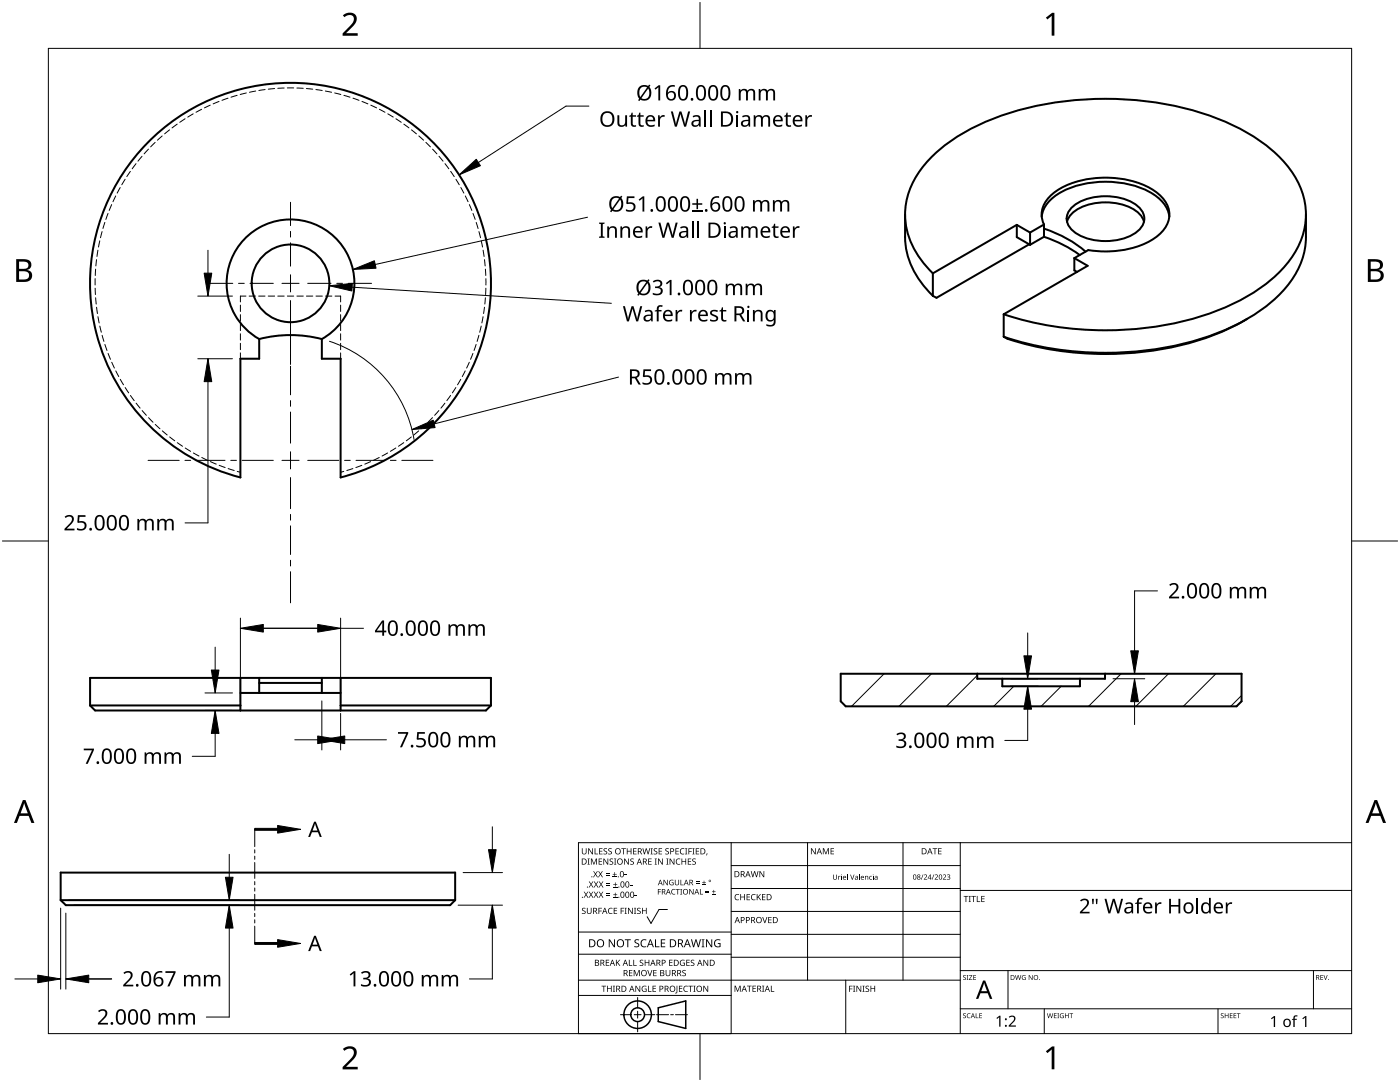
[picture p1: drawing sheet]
<svg xmlns="http://www.w3.org/2000/svg" width="279mm" height="216mm" viewBox="0 0 279 216" stroke-linecap="round" stroke-linejoin="round" font-family="sans-serif">
<g fill="none" stroke="#000" stroke-width=".2">
<path d="M45.5 19.6l-1.2 .4M47.3 19l-1.2 .4M49.2 18.5l-1.3 .4M51 18.2l-1.2 .2M52.9 17.9l-1.2 .2M54.8 17.7l-1.3 .1M56.7 17.6h-1.3M57.3 17.5h1.3M59.2 17.6h1.3M61.1 17.7l1.3 .1M63 17.9l1.3 .2M64.9 18.2l1.3 .2"/>
<path d="M66.8 18.5l1.2 .4M68.6 19l1.3 .4M70.5 19.6l1.2 .4M23.1 39.1l-.6 1.1M24 37.4l-.6 1.1M25 35.8l-.7 1.1M26 34.2l-.7 1M27.1 32.7l-.7 1M28.3 31.2l-.8 1M29.6 29.8l-.8 .9M31 28.4l-.9 .9M32.4 27.1l-1 .9"/>
<path d="M33.8 25.9l-1 .8M35.4 24.8l-1.1 .7M36.9 23.7l-1 .7M38.6 22.7l-1.1 .7M40.2 21.8l-1.1 .6M42 21l-1.2 .5M43.7 20.2l-1.2 .5M72.2 20.2l1.2 .5M74 21l1.1 .5M75.7 21.8l1.1 .6M77.4 22.7l1.1 .7M79 23.7l1.1 .7"/>
<path d="M80.6 24.8l1 .7M82.1 25.9l1 .8M83.6 27.1l.9 .9M85 28.4l.9 .9M86.3 29.8l.9 .9M87.6 31.2l.8 1M88.8 32.7l.8 1M89.9 34.2l.8 1M91 35.8l.7 1.1M92 37.4l.6 1.1M92.9 39.1l.5 1.1M19 55.6v1.3"/>
<path d="M19 57.5v1.3M19.1 53.7l-.1 1.3M19.1 59.4l.1 1.3M19.3 51.8l-.2 1.3M19.5 49.9l-.2 1.3M19.9 48.1l-.2 1.2M20.4 46.2l-.3 1.2M20.9 44.4l-.4 1.2M21.6 42.6l-.5 1.2M22.3 40.8l-.5 1.2M49.1 59.1h-1.1v1.2M49.7 59.1h1.3"/>
<path d="M51.6 59.1h1.3M53.5 59.1h1.3M55.4 59.1h1.3M57.3 59.1h1.3M59.2 59.1h1.3M61.2 59.1h1.2M63.1 59.1h1.2M65 59.1h1.2M66.9 59.1h1.1v1.2M93.7 40.8l.5 1.2M94.4 42.6l.4 1.2M95 44.4l.4 1.2"/>
<path d="M95.6 46.2l.3 1.2M96 48.1l.3 1.2M96.4 49.9l.2 1.3M96.7 51.8l.1 1.3M96.9 59.4l-.1 1.3M96.9 53.7v1.3M97 57.5l-.1 1.3M97 55.6v1.3M19.3 61.3l.1 1.3M19.5 63.2l.3 1.2M19.9 65.1l.3 1.2M20.4 66.9l.3 1.2"/>
<path d="M20.9 68.7l.4 1.2M21.6 70.5l.4 1.2M22.3 72.3l.5 1.1M23.1 74l.6 1.1M24 75.7l.6 1.1M25 77.3l.7 1.1M26 78.9l.8 1M48 60.9v1.3M48 62.8v1.3M48 64.7v1.3M48 66.6v1.3M48 68.5v1.3"/>
<path d="M48 70.4v1.2M68 60.9v1.3M68 62.8v1.3M68 64.7v1.3M68 66.6v1.3M68 68.5v1.3M68 70.4v1.2M89.9 78.9l-.7 1M91 77.3l-.7 1.1M92 75.7l-.7 1.1M92.8 74l-.5 1.1M93.7 72.3l-.6 1.1"/>
<path d="M94.4 70.5l-.5 1.2M95 68.7l-.4 1.2M95.6 66.9l-.4 1.2M96 65.1l-.3 1.2M96.4 63.2l-.2 1.2M96.7 61.3l-.2 1.3M27.2 80.4l.8 1M28.4 81.9l.8 1M29.6 83.3l.9 .9M31 84.7l.9 .9M32.4 86l1 .8M33.9 87.2l1 .8"/>
<path d="M35.4 88.3l1 .7M37 89.4l1 .7M38.6 90.4l1.1 .6M40.3 91.3l1.1 .5M42 92.1l1.2 .5M43.7 92.8l1.2 .5M45.5 93.5l1.2 .4M47.4 94.1l.6 .1M68.6 94.1l-.6 .1M70.4 93.5l-1.2 .4M72.2 92.8l-1.2 .5M74 92.1l-1.2 .5"/>
<path d="M75.7 91.3l-1.2 .5M77.4 90.4l-1.1 .6M79 89.4l-1.1 .7M80.6 88.3l-1.1 .7M82.1 87.2l-1 .8M83.6 86l-1 .8M85 84.7l-1 .9M86.3 83.3l-.9 .9M87.6 81.9l-.9 1M88.8 80.4l-.8 1"/>
</g>
<g fill="none" stroke="#000" stroke-width=".4">
<path d="M180.6 42.8a26 26 0 0 0 .4 7.6 17.8 17.8 0 0 0 5.2 8.6M186.2 54.5a16.2 16.2 0 0 1-5.5-13.3 18.3 18.3 0 0 1 7.3-11.8 46.7 46.7 0 0 1 21.6-8.8 63.9 63.9 0 0 1 36.3 4.3 28.8 28.8 0 0 1 12.3 10 14.4 14.4 0 0 1-1 17.3 33.2 33.2 0 0 1-15.6 10.3 65.9 65.9 0 0 1-41.3 .2M186.2 54.5v4.5M202.9 44.9l2.7 1.5M202.9 44.9l-16.7 9.6M202.9 44.9v2.4l2.7 1.6M205.4 48.7l-18.5 10.7-.7-.4M205.6 46.4v2.5M207.9 43.2a6.5 6.5 0 0 1 3.5-4.6 19.8 19.8 0 0 1 18.5 0 6.5 6.5 0 0 1 3.5 4.6M208.4 47.2l-2.8 1.7M208.4 44.8v2.4M208.4 44.8l-2.8 1.6"/>
<path d="M208.4 45.6a24.1 24.1 0 0 1 8.2 4.6M208.4 44.8a4.6 4.6 0 0 1 1-5.4 14.8 14.8 0 0 1 9.6-3.9 17.9 17.9 0 0 1 12.1 3.1 5 5 0 0 1 0 8.4 17.9 17.9 0 0 1-12.2 3.1l-1.7-.2-2.8 1.6M208.4 47.2a25.9 25.9 0 0 1 7.1 3.7M213.7 41.6a10.4 10.4 0 0 1 9.4-2.2 7.1 7.1 0 0 1 4.9 2.8 3 3 0 0 1-1.1 4.1 11.6 11.6 0 0 1-12.5 0 3 3 0 0 1-.7-4.7zM214.4 51.5l2.7 1.5-16.8 9.7M214.4 51.5v2.5l.5 .3M228.3 44.2a5.1 5.1 0 0 0-3.4-3.1 11.7 11.7 0 0 0-10.8 1.3l-.9 1.2-.2 .6M260.6 42.8v4.5a16.7 16.7 0 0 1-5.9 12.1 43 43 0 0 1-20.4 9.6 66.3 66.3 0 0 1-34-1.8M51.7 67.7v3.9h-3.7v23.7a40 40 0 0 1-22.9-61.6 40 40 0 0 1 65.7 0 40 40 0 0 1-22.8 61.6v-23.7h-3.8v-3.9M64.2 67.7a12.8 12.8 0 0 0 3.6-19.3 12.8 12.8 0 0 0-19.6 0 12.8 12.8 0 0 0 3.5 19.3M64.2 67.7a25 25 0 0 0-12.5 0M200.3 62.7v4.5"/>
<path d="M248.9 63.6a56.2 56.2 0 0 1-29.7 7 62 62 0 0 1-18.2-3l-.7-.4M48 135.3v6.5M48 138.3h20M51.7 135.3v3M51.7 136.3h12.5M64.2 135.3v3M68 135.3v6.5M167.8 134.4h80v5.5l-1 1h-78l-1-1zM195 134.4v1h25.5v-1M200 135.4v1.5h15.5v-1.5M18 140.8l1 1h78l1-1M18 140.8v-5.5h80v5.5"/>
<path d="M18 140.8h30M68 140.8h30M12.1 179.6v-5.5h78.7v5.5M12.1 179.6l1 1h76.7l1-1M12.1 179.6h78.7"/>
<circle cx="58" cy="56.5" r="7.8"/>
</g>
<path d="M176.4 134.4l-6.5 6.5M185.9 134.4l-6.5 6.5M195 134.8l-6.1 6.1M202.3 136.9l-4 4M211.8 136.9l-4 4M223.7 134.4l-6.5 6.5M233.2 134.4l-6.5 6.5M242.7 134.4l-6.5 6.5M247.8 138.8l-2.2 2.1" fill="none" stroke="#000" stroke-width=".2"/>
<path d="M9.7 9.7h260v196.5h-260z" fill="none" stroke="#000" stroke-width=".2"/>
<path d="M139.7 .5v9.2M.5 108h9.2M269.7 108h9.2M139.7 206.2v9.2" fill="none" stroke="#000" stroke-width=".2"/>
<g fill="#000">
<path d="M68.4 3.1a1.64 1.64 0 0 1 2.8 .4 2.52 2.52 0 0 1-1.2 2.2l-.9 .9h2.3v.5h-3v-.4l1.2-1.2a1.95 1.95 0 0 0 .9-2.2 1.23 1.23 0 0 0-1.8 .1zM208.7 3.5l1.3-.9h.4v4.5h-.5v-4l-.9 .8zM68.4 209.3a1.64 1.64 0 0 1 2.8 .4 2.52 2.52 0 0 1-1.2 2.2l-.9 1h2.3v.5h-3v-.5l1.2-1.2a1.95 1.95 0 0 0 .9-2.1 1.23 1.23 0 0 0-1.8 .1zM208.7 209.8l1.3-1h.4v4.6h-.5v-4l-.9 .7z"/>
<path d="M3.2 51.7h1.3a1.28 1.28 0 0 1 1.7 1.3 1.04 1.04 0 0 1-.8 .9 1.23 1.23 0 0 1 1 1.5 1.23 1.23 0 0 1-1.6 .9h-1.6zM3.8 54.1v1.7h.9a.86 .86 0 0 0 1.1-.9 .86 .86 0 0 0-1.1-.8zM3.8 52.2v1.4h.8a.78 .78 0 0 0 1.1-.7 .78 .78 0 0 0-1.1-.7z"/>
<path d="M273 51.7h1.3a1.28 1.28 0 0 1 1.7 1.3 1.04 1.04 0 0 1-.9 .9 1.23 1.23 0 0 1 1 1.5 1.23 1.23 0 0 1-1.5 .9h-1.6zM273.6 54.1v1.7h.9a.86 .86 0 0 0 1.1-.9 .86 .86 0 0 0-1.2-.8zM273.6 52.2v1.4h.8a.78 .78 0 0 0 1-.7 .78 .78 0 0 0-1.1-.7z"/>
<path d="M4.6 159.6h.5l1.8 4.6h-.6l-.6-1.4h-1.8l-.5 1.4h-.6zM4.8 160.2l-.7 2.1h1.4z"/>
<path d="M274.3 159.6h.5l1.8 4.6h-.6l-.5-1.4h-1.8l-.6 1.4h-.6zM274.6 160.2l-.7 2.1h1.4z"/>
</g>
<g fill="none" stroke="#000" stroke-width=".2">
<path d="M145.9 168.1v38.1h-30.5v-38.1h154.3M145.9 172.7h45.7M145.9 177.3h45.7M161.2 168.1v27.5M180.2 168.1v27.5M191.6 168.1v38.1M191.6 177.7h78.1M115.4 198.6h30.5M115.4 195.6h76.2M115.4 190.4h30.5M115.4 186h30.5M127.3 199v2.1"/>
<path d="M133.2 181.5h-1.7l-1.6 2.8-.7-1.4M145.9 181.9h45.7M145.9 186.4h45.7M145.9 191h45.7M168.8 195.6v10.6M191.6 193.7h78.1M201.2 193.7v7.6M262.1 193.7v7.6M123.8 202.5h2.1M126.6 202.5h1.3M127.3 201.8v1.4M127.3 203.8v2.1"/>
<path d="M128.6 202.5h2.1M131 202.5h2.4M133.8 202.5h.6M134.8 202.5h2.4M191.6 201.3h78.1M208.4 201.3v4.9M243.1 201.3v4.9"/>
</g>
<g fill="#000">
<path d="M116.1 169.3h.2v.8a.32 .32 0 0 0 .3 .3 .32 .32 0 0 0 .3-.3v-.8h.2v.8a.47 .47 0 0 1-.5 .4 .47 .47 0 0 1-.5-.5zM116.5 177.9h.2l.3 .5 .3-.5h.1l-.4 .6 .4 .6h-.1l-.3-.5-.4 .5h-.1l.4-.6zM117.3 171.3h.4l-.1 .1v1l.1 .1h-.4l.1-.1v-1zM117.4 169.3h.2l.6 1v-1h.1v1.2h-.1l-.7-1v1h-.1zM117.5 177.9h.2l.3 .5 .3-.5h.1l-.4 .6 .4 .6h-.1l-.4-.5-.3 .5h-.1l.4-.6zM117.5 175.9h.2l.3 .5 .3-.5h.1l-.4 .6 .5 .6h-.2l-.3-.5-.4 .5h-.1l.4-.6zM117.9 171.3h.3l.3 1 .4-1h.2v1.2h-.1v-1l-.4 1h-.1l-.4-1v1h-.2zM118.7 169.3h.1v1h.6v.2h-.7zM118.4 173.8h.1l.3 .5 .3-.5h.2l-.4 .6 .4 .7h-.1l-.4-.6-.3 .6h-.1l.4-.7zM118.5 177.9h.2l.2 .5 .3-.5h.2l-.4 .6 .4 .6h-.1l-.4-.5-.3 .5h-.1l.4-.6zM118.5 175.9h.2l.3 .5 .3-.5h.1l-.4 .6 .4 .6h-.1l-.3-.5-.4 .5h-.1l.4-.6zM119.5 171.3h.7v.1h-.6v.4h.5v.2h-.5v.4h.6v.1h-.7z"/>
<path d="M119.6 169.3h.6v.1h-.5v.4h.5v.1h-.5v.4h.5v.2h-.6zM119.4 173.8h.1l.3 .5 .3-.5h.2l-.4 .6 .4 .7h-.1l-.4-.6-.3 .6h-.2l.5-.7zM119.5 177.9h.1l.3 .5 .3-.5h.2l-.4 .6 .4 .6h-.1l-.4-.5-.3 .5h-.1l.4-.6zM119.5 175.9h.2l.3 .5 .3-.5h.1l-.4 .6 .4 .6h-.1l-.4-.5-.3 .5h-.1l.4-.6zM120.9 174.6h.8v.1h-.8zM120.9 174.2h.8v.1h-.8zM121 178.7h.8v.1h-.8zM121 178.3h.8v.1h-.8zM121 176.6h.8v.1h-.8zM121 176.3h.8v.1h-.8zM120.5 169.4l.4-.1h.3l-.1 .1a.25 .25 0 0 0-.4-.1 .25 .25 0 0 0 0 .4 .4 .4 0 0 1 .5 .3 .4 .4 0 0 1-.3 .5 .4 .4 0 0 1-.5-.2h.2a.27 .27 0 0 0 .4-.1 .27 .27 0 0 0-.3-.3l-.2-.2zM120.4 171.3h.2l.6 1v-1h.2v1.2h-.2l-.6-1v1h-.2z"/>
<path d="M121.4 169.4l.5-.1h.2v.1a.25 .25 0 0 0-.4-.1 .25 .25 0 0 0 0 .4 .4 .4 0 0 1 .4 .3 .4 .4 0 0 1-.2 .5 .4 .4 0 0 1-.5-.2h.1a.27 .27 0 0 0 .5-.1 .27 .27 0 0 0-.4-.3l-.2-.2zM122.3 174.9h.8v.2h-.8zM122.4 179h.8v.1h-.8zM122.4 177h.8v.1h-.8zM121.7 171.4l.4-.1 .3 .1-.1 .1a.25 .25 0 0 0-.4-.1 .25 .25 0 0 0 0 .4 .4 .4 0 0 1 .5 .3 .4 .4 0 0 1-.3 .5 .4 .4 0 0 1-.5-.3l.2 .1a.27 .27 0 0 0 .4-.2 .27 .27 0 0 0-.3-.3l-.2-.2zM122.6 174h.1v.4h.4v.1h-.4v.4h-.1v-.4h-.3v-.1h.3zM122.7 178.1h.1v.4h.4v.1h-.4v.3h-.1v-.3h-.3v-.1h.3zM122.7 176.1h.2v.3h.3v.2h-.3v.3h-.2v-.3h-.3v-.2h.3zM122.5 171.3h.5l-.2 .1v1l.2 .1h-.5l.2-.1v-1zM124 169.3h.9v.1h-.4v1.1h-.1v-1.1h-.4zM124.7 174.5h.4v.2h-.4zM124.6 171.3h.1l.7 1v-1h.1v1.2h-.2l-.6-1v1h-.1z"/>
<path d="M125.7 176.6h.5v.1h-.5zM125.1 169.3h.1v.5h.7v-.5h.1v1.2h-.1v-.6h-.7v.6h-.1zM125.8 171.4l.5-.1 .2 .1v.1a.25 .25 0 0 0-.4-.1 .25 .25 0 0 0 0 .4 .4 .4 0 0 1 .4 .3 .4 .4 0 0 1-.2 .5 .4 .4 0 0 1-.5-.3l.1 .1a.27 .27 0 0 0 .5-.2 .27 .27 0 0 0-.4-.3l-.2-.2zM126.7 178.6h.4v.2h-.4zM126.4 169.3h.6v.1h-.5v.4h.5v.1h-.5v.4h.5v.2h-.6zM128.2 169.3h.2l.2 1 .3-1h.2l.2 1 .3-1h.1l-.3 1.2h-.1l-.3-1.1-.3 1.1h-.2zM129.4 171.3h.6v.1h-.5v.4h.5v.2h-.5v.4h.5v.1h-.6zM129.8 169.3h.5l-.2 .1v1l.2 .1h-.5l.2-.1v-1zM130.7 171.3h.4l-.1 .1v1l.1 .1h-.4l.1-.1v-1zM130.5 169.4l.4-.1h.3l-.1 .1a.25 .25 0 0 0-.4-.1 .25 .25 0 0 0 0 .4 .4 .4 0 0 1 .5 .3 .4 .4 0 0 1-.3 .5 .4 .4 0 0 1-.5-.2h.2a.27 .27 0 0 0 .4-.1 .27 .27 0 0 0-.3-.3l-.2-.2zM131.3 177.4h.6v.1h-.5v.4h.5v.1h-.5v.5h-.1zM131.4 169.3h.7v.1h-.5v.4h.5v.1h-.5v.4h.5v.2h-.7z"/>
<path d="M131.3 171.3h.2l.7 1-.1-1h.2v1.2h-.2l-.6-1v1h-.2zM132.4 175.6h.2l.6 .9v-.9h.1v1h-.2l-.6-.9v.9h-.1zM133 171.3h.4l-.1 .1v1l.1 .1h-.4l.1-.1v-1zM132.8 169.4l.4-.1h.3l-.1 .1a.25 .25 0 0 0-.3-.1 .25 .25 0 0 0 0 .4 .4 .4 0 0 1 .4 .3 .4 .4 0 0 1-.3 .5 .4 .4 0 0 1-.4-.2h.1a.27 .27 0 0 0 .5-.1 .27 .27 0 0 0-.4-.3l-.2-.2zM133.7 175.7l.5-.2 .2 .1v.1a.45 .45 0 0 0-.7 .4 .45 .45 0 0 0 .6 .4v-.3h-.2v-.1h.3v.5a.6 .6 0 0 1-.8-.1 .6 .6 0 0 1 .1-.8zM134.1 177.5l.4-.1h.3l-.1 .2a.44 .44 0 0 0-.6 .4 .44 .44 0 0 0 .6 .3 .52 .52 0 0 1-.7 0 .52 .52 0 0 1 .1-.8zM133.6 171.3h.2l.7 1v-1h.1v1.2h-.2l-.6-1v1h-.2zM134.9 177.4h.8v.1h-.4v1h-.1v-1h-.3zM135 171.5l.5-.2 .3 .1-.1 .1a.49 .49 0 0 0-.7 .4 .49 .49 0 0 0 .7 .5 .52 .52 0 0 1-.6 0 .52 .52 0 0 1-.2-.6zM134.8 169.3h.7v.1h-.6v.4h.5v.1h-.5v.4h.6v.2h-.7zM134.7 175.6h.1v.7a.28 .28 0 0 0 .3 .2 .28 .28 0 0 0 .3-.2v-.7h.1v.7a.42 .42 0 0 1-.4 .4 .42 .42 0 0 1-.4-.4zM135.8 175.6h.1v.9h.5v.1h-.6z"/>
<path d="M135.8 177.4h.3l-.1 .1v.9l.1 .1h-.3l.1-.1v-.9zM135.8 169.4l.5-.2 .3 .1-.1 .1a.49 .49 0 0 0-.7 .5 .49 .49 0 0 0 .8 .4 .52 .52 0 0 1-.7 .1 .52 .52 0 0 1-.2-.6zM136 171.3h.2v.5h.6v-.5h.1v1.2h-.1v-.5h-.6v.5h-.2zM136.7 169.3h.5l-.2 .1v1l.2 .1h-.5l.2-.1v-1zM137.4 169.3h.7v.1h-.6v.4h.5v.2h-.5v.5h-.1zM137.3 171.3h.6v.1h-.5v.4h.5v.2h-.5v.4h.5v.1h-.6zM137.6 177.4h.1l.6 .9v-.9h.1v1.1h-.1l-.6-.9v.9h-.1zM138.2 169.3h.4l-.1 .1v1l.1 .1h-.4l.1-.1v-1zM138.9 176.2h.7v.1h-.7zM138.9 175.9h.7v.1h-.7zM138.2 171.4l.4-.1 .3 .1-.1 .1a.25 .25 0 0 0-.4-.1 .25 .25 0 0 0 0 .4 .4 .4 0 0 1 .5 .3 .4 .4 0 0 1-.3 .5 .4 .4 0 0 1-.5-.3l.2 .1a.27 .27 0 0 0 .4-.2 .27 .27 0 0 0-.3-.3l-.2-.2zM138.9 169.3h.6v.1h-.5v.4h.5v.1h-.5v.4h.5v.2h-.6z"/>
<path d="M139.7 177.4h.1v1h.5v.1h-.6zM140.1 176.5h.8v.1h-.8zM140.4 175.7h.2v.3h.3v.2h-.3v.3h-.2v-.3h-.3v-.2h.3zM140.8 178h.7v.2h-.7zM140.8 177.7h.7v.1h-.7zM141 170.3h.2l-.3 .4zM142.1 178.4h.7v.1h-.7zM142.4 177.6h.1v.3h.3v.1h-.3v.3h-.1v-.3h-.3v-.1h.3zM146.8 178.6l.4-.2 .3 .1v.1a.49 .49 0 0 0-.7 .4 .49 .49 0 0 0 .7 .5 .52 .52 0 0 1-.7 0 .52 .52 0 0 1-.2-.6zM147.7 178.4h.2v.5h.6v-.5h.2v1.2h-.2v-.5h-.6v.5h-.2zM149 178.4h.7v.1h-.5v.4h.4v.2h-.4v.4h.5v.1h-.7zM150 178.6l.5-.2 .3 .1-.1 .1a.49 .49 0 0 0-.7 .4 .49 .49 0 0 0 .8 .5 .52 .52 0 0 1-.7 0 .52 .52 0 0 1-.2-.6z"/>
<path d="M149.8 173.8h.2l.2 1.1 .3-1.1h.2l.3 1.1 .2-1.1h.2l-.3 1.2h-.2l-.3-1-.3 1h-.1zM151 178.4h.2v.6l.5-.6h.2l-.5 .5 .5 .7h-.2l-.4-.6-.1 .6h-.2zM151.6 173.8h.1l.7 1v-1h.1v1.2h-.2l-.6-1v1h-.1zM152.1 178.4h.7v.1h-.6v.4h.5v.2h-.5v.4h.6v.1h-.7zM161.8 169.3h.2l.7 1v-1h.1v1.2h-.2l-.6-1v1h-.2zM164.2 169.3h.2l.4 .9 .4-.9h.2v1.2h-.1v-1.1l-.4 1.1h-.1l-.4-1.1v1.1h-.2zM165.8 169.3h.6v.1h-.5v.4h.5v.1h-.5v.4h.5v.2h-.6zM166.3 174.5h.1v.7a.26 .26 0 0 0 .2 .2 .26 .26 0 0 0 .3-.2v-.7h.1v.7a.39 .39 0 0 1-.4 .4 .39 .39 0 0 1-.3-.4zM167.3 174.8l.1 .1 .3-.1-.3 .2v.5h-.1zM167.9 174.8h.1v.7h-.1zM169.1 174.5h.1v1h-.1zM169.7 174.5h.1l.3 .9 .3-.9h.1l-.3 1h-.2z"/>
<path d="M171.5 174.5h.1v1h-.1zM172.6 174.8l.1 .1a.29 .29 0 0 1 .4-.1 .29 .29 0 0 1 .2 .2v.5h-.2v-.4a.21 .21 0 0 0-.2-.2 .21 .21 0 0 0-.1 .2v.4h-.2zM173.6 174.9l.3-.1 .1 .1a.28 .28 0 0 0-.4 .3 .28 .28 0 0 0 .4 .2 .36 .36 0 0 1-.5 0 .36 .36 0 0 1 .1-.5zM174.2 174.8h.1v.7h-.1zM184.2 174.5h.1l-.4 1h-.1zM184.4 174.6a.37 .37 0 0 1 .6 0 .37 .37 0 0 1-.3 .6l-.2 .2h.5v.1h-.6l.2-.4a.27 .27 0 0 0 .3-.3 .27 .27 0 0 0-.4-.2zM186.3 174.5h.2l-.4 1h-.1zM186.1 169.3h.9v.1h-.3v1.1h-.2v-1.1h-.4zM186.5 174.6a.37 .37 0 0 1 .6 0 .37 .37 0 0 1-.2 .6l-.2 .2h.5v.1h-.7l.3-.4a.27 .27 0 0 0 .3-.3 .27 .27 0 0 0-.4-.2zM187.2 169.3h.7v.1h-.5v.4h.5v.1h-.5v.4h.5v.2h-.7zM188.2 174.6a.37 .37 0 0 1 .6 0 .37 .37 0 0 1-.3 .6l-.2 .2h.5v.1h-.6l.2-.4a.27 .27 0 0 0 .3-.3 .27 .27 0 0 0-.4-.2zM189 174.6a.32 .32 0 0 1 .5-.1 .32 .32 0 0 1 0 .5h-.1a.32 .32 0 0 1 .2 .4 .32 .32 0 0 1-.5 .1l-.1-.1a.26 .26 0 0 0 .4 .1 .26 .26 0 0 0 0-.4l-.3-.2a.23 .23 0 0 0 .4 0 .23 .23 0 0 0-.1-.4 .23 .23 0 0 0-.3 .2z"/>
<path d="M192.3 178.8h.9v.1h-.3v1.1h-.2v-1.1h-.4zM193.3 178.8h.5l-.2 .1v1l.2 .1h-.5l.2-.1v-1zM193.8 178.8h1v.1h-.4v1.1h-.2v-1.1h-.4zM194.9 178.8h.2v1.1h.5v.1h-.7zM195.8 178.8h.7v.1h-.5v.4h.5v.1h-.5v.5h.5v.1h-.7zM217.9 179.3h.4l-.1 1.1h-.2zM218.7 179.3h.4l-.1 1.1h-.2zM116.2 181.3l.4-.2 .3 .1-.1 .1a.25 .25 0 0 0-.4-.1 .25 .25 0 0 0 0 .4 .4 .4 0 0 1 .5 .3 .4 .4 0 0 1-.3 .5 .4 .4 0 0 1-.5-.2h.2a.27 .27 0 0 0 .4-.1 .27 .27 0 0 0-.3-.3l-.2-.2zM117.1 181.1h.2v.8a.32 .32 0 0 0 .3 .3 .32 .32 0 0 0 .3-.3v-.8h.2v.8a.47 .47 0 0 1-.5 .5 .47 .47 0 0 1-.5-.5zM119.4 181.1h.7v.2h-.5v.4h.5v.1h-.5v.6h-.2zM120 196.7h1v.1h-.4v1.1h-.2v-1.1h-.4zM120.9 191.5h.7v.1h-.6v.4h.5v.2h-.5v.4h.6v.1h-.7z"/>
<path d="M121.5 181.3l.4-.2 .4 .1-.1 .1a.49 .49 0 0 0-.7 .5 .49 .49 0 0 0 .7 .4 .52 .52 0 0 1-.6 .1 .52 .52 0 0 1-.3-.6zM121.1 196.7h.2v.5h.6v-.5h.2v1.2h-.2v-.6h-.6v.6h-.2zM121.5 187.4h.2l.9 1.3v-1.3h.1v1.6h-.2l-.8-1.3v1.3h-.2zM122.3 196.7h.4l-.1 .1v1l.1 .1h-.4l.2-.1v-1zM122.5 181.1h.7v.2h-.6v.4h.5v.1h-.5v.4h.6v.2h-.7zM122.9 191.5h.2v.6l.5-.6h.2l-.5 .5 .5 .7h-.2l-.4-.6-.1 .6h-.2zM123.9 181.1h.6v.2h-.5v.4h.5v.1h-.5v.6h-.1zM124.7 181.1h.4l-.2 .2v.9l.2 .2h-.4l.1-.2v-.9zM124.7 187.4h1.2v.2h-.5v1.4h-.2v-1.4h-.5zM125.5 191.5h.2v1.1h.5v.1h-.7zM125.5 193.6h.7v.1h-.5v.4h.5v.1h-.5v.4h.5v.2h-.7zM125.3 181.1h.2l.7 1.1-.1-1.1h.2v1.3h-.2l-.6-1v1h-.2z"/>
<path d="M126.4 191.5h.1v1.1h.6v.1h-.7zM126.5 181.1h.5l-.2 .2v.9l.2 .2h-.5l.2-.2v-.9zM126.5 193.6h.2l.4 1 .4-1h.2v1.2h-.2v-1.1l-.4 1.1h-.1l-.4-1.1v1.1h-.1zM126.7 187.6l.3-.2 .6 .1-.2 .1a.33 .33 0 0 0-.6 .2 .33 .33 0 0 0 .4 .4 .47 .47 0 0 1 .4 .6 .47 .47 0 0 1-.7 .2h-.3v-.2h.2a.35 .35 0 0 0 .6-.2 .35 .35 0 0 0-.5-.4l-.3-.2zM126.8 196.7h.2l.6 1v-1h.2v1.2h-.2l-.7-1 .1 1h-.2zM127.2 181.3l.4-.2 .3 .1-.1 .1a.25 .25 0 0 0-.4-.1 .25 .25 0 0 0 0 .4 .4 .4 0 0 1 .5 .3 .4 .4 0 0 1-.3 .5 .4 .4 0 0 1-.5-.2h.2a.27 .27 0 0 0 .4-.1 .27 .27 0 0 0-.3-.3l-.2-.2zM127.7 191.6l.4-.1 .3 .1-.1 .1a.25 .25 0 0 0-.3-.1 .25 .25 0 0 0 0 .4 .4 .4 0 0 1 .4 .3 .4 .4 0 0 1-.3 .5 .4 .4 0 0 1-.4-.3l.1 .1a.27 .27 0 0 0 .5-.2 .27 .27 0 0 0-.4-.3l-.2-.2zM128 187.6l.6-.2 .4 .1-.1 .2a.63 .63 0 0 0-.9 .5 .63 .63 0 0 0 1 .6v.2a.83 .83 0 0 1-1.1-.3 .83 .83 0 0 1 .1-1.1zM128.2 196.8l.6-.1 .2 .1v.1a.5 .5 0 0 0-.8 .4 .5 .5 0 0 0 .7 .5v-.4h-.3v-.1h.4v.6a.66 .66 0 0 1-.8-.2 .66 .66 0 0 1 0-.9zM128.1 181.1h.2v.6h.6v-.6h.2v1.3h-.2v-.6h-.6v.6h-.2zM129.2 193.6h.1l.4 1 .3-1h.2l-.4 1.2h-.2zM129.3 196.7h.2v1.1h.5v.1h-.7z"/>
<path d="M128.7 191.5h.1v.5h.6v-.5h.2v1.2h-.2v-.5h-.6v.5h-.1zM130.7 187.4h.2v1.4h.7v.2h-.9zM130.2 196.7h.7v.1h-.5v.4h.5v.1h-.5v.5h.5v.1h-.7zM130.4 193.6h.6v.1h-.5v.4h.5v.1h-.5v.4h.5v.2h-.6zM131.9 187.4h.9v.2h-.7v.5h.6v.2h-.6v.5h.7v.2h-.9zM132.8 193.6h.2v.7a.32 .32 0 0 0 .3 .4 .32 .32 0 0 0 .3-.4v-.7h.2v.7a.47 .47 0 0 1-.5 .5 .47 .47 0 0 1-.5-.5zM133.5 191.5h.7v.1h-.5v.4h.5v.2h-.5v.4h.5v.1h-.7zM135 196.7h.2v1.3l-.1 .2h-.3l-.1-.1 .3-.2zM135.5 196.7h.7v.1h-.5v.4h.4v.1h-.4v.5h.5v.1h-.7zM135.8 191.7l.5-.2 .4 .1-.1 .1a.5 .5 0 0 0-.8 .4 .5 .5 0 0 0 .7 .5v-.4h-.2v-.1h.4v.6a.66 .66 0 0 1-.9-.1 .66 .66 0 0 1 0-.9zM136.2 193.7l.4-.2 .3 .1-.1 .1a.25 .25 0 0 0-.4-.1 .25 .25 0 0 0 0 .4 .4 .4 0 0 1 .5 .3 .4 .4 0 0 1-.3 .5 .4 .4 0 0 1-.5-.2h.2a.27 .27 0 0 0 .5-.1 .27 .27 0 0 0-.4-.3l-.2-.2zM136.5 196.8l.5-.1 .3 .1-.1 .1a.49 .49 0 0 0-.7 .4 .49 .49 0 0 0 .8 .4 .52 .52 0 0 1-.7 .1 .52 .52 0 0 1-.2-.6z"/>
<path d="M137 191.5h.6v.1h-.5v.4h.5v.2h-.5v.4h.5v.1h-.6zM137.4 196.7h.9v.1h-.4v1.1h-.1v-1.1h-.4zM137.9 191.6l.4-.1 .3 .1-.1 .1a.25 .25 0 0 0-.4-.1 .25 .25 0 0 0 0 .4 .4 .4 0 0 1 .5 .3 .4 .4 0 0 1-.3 .5 .4 .4 0 0 1-.5-.3l.2 .1a.27 .27 0 0 0 .4-.2 .27 .27 0 0 0-.3-.3l-.2-.2zM138.4 196.7h.4l-.1 .1v1l.1 .1h-.4l.1-.1v-1zM137.9 187.4h.2l.3 1.4 .4-1.4h.2l.4 1.4 .3-1.4h.2l-.4 1.6h-.2l-.4-1.3-.4 1.3h-.2zM140 187.4h.6l-.2 .2v1.3l.2 .1h-.6l.2-.1v-1.3zM140.4 196.7h.1l.7 1v-1h.1v1.2h-.1l-.7-1v1h-.1zM140.4 191.5h.2l.6 1v-1h.1v1.2h-.1l-.7-1v1h-.1zM140.9 187.4h.2l.9 1.3v-1.3h.1v1.6h-.2l-.8-1.3v1.3h-.2zM142.7 187.6l.7-.2 .4 .1-.1 .2a.65 .65 0 0 0-1 .5 .65 .65 0 0 0 .9 .6v-.4h-.3v-.2h.5v.7a.86 .86 0 0 1-1.1-.1 .86 .86 0 0 1 0-1.2zM146.6 196.7h.2l.4 1 .4-1h.2v1.2h-.1v-1.1l-.4 1.1h-.2l-.4-1.1v1.1h-.1zM149.1 196.7h.9v.1h-.4v1.1h-.1v-1.1h-.4z"/>
<path d="M150.2 196.7h.7v.1h-.6v.4h.5v.1h-.5v.5h.6v.1h-.7zM152.1 183h.2l.3 1 .4-1h.1l-.4 1.2h-.1zM152.1 196.7h.4l-.1 .1v1l.1 .1h-.4l.1-.1v-1zM153.8 196.7h.2v1.1h.5v.1h-.7zM153.3 183h.7v.1h-.5v.4h.5v.1h-.5v.5h.5v.1h-.7zM169.5 196.7h.6v.1h-.5v.5h.5v.1h-.5v.5h-.1zM170.2 196.7h.5l-.2 .1v1l.2 .1h-.5l.2-.1v-1zM170.9 196.7h.2l.6 1v-1h.2v1.2h-.2l-.6-1v1h-.2zM172.1 196.7h.5l-.2 .1v1l.2 .1h-.5l.2-.1v-1zM172.8 196.8l.4-.1h.2v.2a.25 .25 0 0 0-.4-.1 .25 .25 0 0 0 0 .4 .4 .4 0 0 1 .5 .3 .4 .4 0 0 1-.3 .4 .4 .4 0 0 1-.5-.2l.2 .1a.27 .27 0 0 0 .4-.2 .27 .27 0 0 0-.3-.3l-.3-.2zM173.7 196.7h.2v.5h.6v-.5h.2v1.2h-.2v-.6h-.6v.6h-.2zM192.2 194.7l.4-.1h.2l-.1 .1a.24 .24 0 0 0-.3 0 .24 .24 0 0 0-.1 .3 .24 .24 0 0 0 .4 .1 .31 .31 0 0 1 0 .4 .31 .31 0 0 1-.5-.1 .24 .24 0 0 0 .3 .1 .24 .24 0 0 0 .1-.3l-.4-.3z"/>
<path d="M192.9 194.6h.4l-.1 .1v.7l.1 .1h-.4l.1-.1v-.7zM193.4 194.6h.6l-.5 .8h.6v.1h-.7l.5-.8h-.5zM194.2 194.6h.6v.1h-.4v.3h.4v.1h-.4v.3h.4v.1h-.6zM202.6 194.6h.1l.2 .8 .2-.8h.2l.2 .8 .2-.8h.1l-.2 .9h-.2l-.2-.8-.2 .8h-.2zM204 194.7l.4-.1h.3l-.1 .1a.4 .4 0 0 0-.6 .4 .4 .4 0 0 0 .6 .3v-.3l-.2-.1h.3v.5a.53 .53 0 0 1-.7-.1 .53 .53 0 0 1 0-.7zM205.3 194.6h.1l.6 .8v-.8h.1v.9h-.2l-.5-.8v.8h-.1zM215.6 179.6a.97 .97 0 0 1 1.1-.3 .97 .97 0 0 1 .6 1l-.3 .5-1 1.1h1.4v.4h-1.9v-.3l1.1-1.1a.7 .7 0 0 0 .4-.6 .7 .7 0 0 0-.4-.7l-.9 .3zM220.4 179.3h.4l.6 2.5 .7-2.5h.4l.7 2.5 .5-2.5h.4l-.7 3h-.4l-.7-2.5-.7 2.5h-.4zM227.1 179.3l.7-.1h.3l-.1 .3a.46 .46 0 0 0-.6 0 .46 .46 0 0 0-.1 .6h.5v.3h-.5v1.9h-.4v-1.9h-.4v-.2l.4-.1zM230.5 180.1h.3l.1 .4 .4-.4h.5v.3h-.5l-.3 .3-.1 1.6h-.4zM233.3 179.3h.4v1.3h1.5v-1.3h.4v3h-.4v-1.4h-1.5v1.4h-.4zM244.6 180.1h.3l.1 .4 .4-.4h.5v.3h-.5l-.3 .3-.1 1.6h-.4z"/>
<path d="M263.5 194.6h.6v.1h-.5v.3h.4v.1h-.4v.3h.5v.1h-.6zM264.1 194.6h.2l.2 .8 .3-.8h.2l-.4 .9h-.1zM192.2 202.3l.4-.1h.2l-.1 .1a.24 .24 0 0 0-.3 0 .24 .24 0 0 0-.1 .3 .24 .24 0 0 0 .4 .1 .31 .31 0 0 1 0 .5 .31 .31 0 0 1-.5-.2 .24 .24 0 0 0 .3 .1 .24 .24 0 0 0 .1-.3l-.4-.2zM193.1 202.3l.3-.1h.3l-.1 .1a.39 .39 0 0 0-.5 .4 .39 .39 0 0 0 .5 .3 .46 .46 0 0 1-.6 0 .46 .46 0 0 1 .1-.7zM194.7 202.2h.1v.8h.5v.2h-.6zM195.4 202.2h.6v.1h-.4v.3h.4v.1h-.4v.4h.4v.1h-.6zM198.9 203.1l.5-.4h.3v2.2h-.3v-1.9l-.4 .3zM201.3 202.9a.76 .76 0 0 1 1.2 0 .76 .76 0 0 1-.3 1.1l-.6 .6h1.1v.3h-1.4v-.3l.8-.8a.52 .52 0 0 0 .2-.8 .52 .52 0 0 0-.8 .1zM209 202.2h.1l.2 .8 .2-.8h.1l.3 .8 .2-.8h.1l-.3 1h-.1l-.2-.9-.3 .9h-.1zM210.3 202.2h.6v.1h-.4v.3h.3v.1h-.3v.4h.4v.1h-.6zM211 202.2h.4l-.2 .1v.8l.2 .1h-.4l.1-.1v-.8zM211.6 202.3l.7-.1-.1 .1a.4 .4 0 0 0-.6 .4 .4 .4 0 0 0 .6 .3v-.2l-.2-.2h.3v.5a.53 .53 0 0 1-.7-.1 .53 .53 0 0 1 0-.7z"/>
<path d="M212.5 202.2h.2v.4h.5v-.4h.1v1h-.1v-.5h-.5v.5h-.2zM213.4 202.2h.8v.1h-.3v.9h-.2v-.9h-.3zM243.7 202.3l.3-.1h.2v.1a.24 .24 0 0 0-.3 0 .24 .24 0 0 0-.1 .3 .24 .24 0 0 0 .3 .1 .31 .31 0 0 1 0 .5 .31 .31 0 0 1-.5-.2 .24 .24 0 0 0 .4 .1 .24 .24 0 0 0 0-.3l-.3-.2zM244.4 202.2h.2v.4h.5v-.4h.1v1h-.1v-.5h-.5v.5h-.2zM245.4 202.2h.6v.1h-.4v.3h.4v.1h-.4v.4h.4v.1h-.6zM246.2 202.2h.5v.1h-.4v.3h.4v.1h-.4v.4h.4v.1h-.5zM246.8 202.2h.8v.1h-.3v.9h-.2v-.9h-.3zM253.7 203.2l.6-.5h.2v2.2h-.3v-1.9l-.4 .4zM258.2 202.7l.3-.1h.5l-.1 .3-.4-.1-.1 .2v.3h.4v.2h-.4v1.4h-.3v-1.4h-.3l.3-.2zM259.9 203.2l.6-.5h.2v2.2h-.2v-1.9l-.5 .4z"/>
<path d="M116.1 171.3h.4a.61 .61 0 0 1 .6 .6 .61 .61 0 0 1-.6 .6h-.4zM116.3 171.4v1h.1a.48 .48 0 0 0 .5-.5 .48 .48 0 0 0-.4-.5z"/>
<path d="M122.7 169.9a.61 .61 0 0 1 1.2 0 .61 .61 0 0 1-1.2 0zM122.9 169.9a.45 .45 0 0 0 .9 0 .45 .45 0 0 0-.9 0z"/>
<path d="M123.1 171.9a.61 .61 0 0 1 1.2 0 .61 .61 0 0 1-1.2 0zM123.3 171.9a.45 .45 0 0 0 .9 0 .45 .45 0 0 0-.9 0z"/>
<path d="M123.9 173.9a.5 .5 0 0 1 .6 .1 .5 .5 0 0 1 0 .7 .44 .44 0 0 1-.6 .3 .44 .44 0 0 1-.2-.6zM123.9 174a.48 .48 0 0 0-.1 .6 .48 .48 0 0 0 .5 .3v-.8l-.1-.1z"/>
<path d="M124 178a.5 .5 0 0 1 .6 .1 .5 .5 0 0 1 0 .6 .44 .44 0 0 1-.6 .4 .44 .44 0 0 1-.2-.6zM124.1 178.1a.48 .48 0 0 0-.2 .6 .48 .48 0 0 0 .5 .3v-.8l-.1-.2z"/>
<path d="M124 176a.5 .5 0 0 1 .6 .1 .5 .5 0 0 1 0 .6 .44 .44 0 0 1-.6 .4 .44 .44 0 0 1-.2-.7zM124.1 176.1a.48 .48 0 0 0-.2 .5 .48 .48 0 0 0 .5 .3v-.7l-.1-.2z"/>
<path d="M124.9 178a.5 .5 0 0 1 .7 .1 .5 .5 0 0 1 0 .6 .44 .44 0 0 1-.6 .4 .44 .44 0 0 1-.2-.6zM125 178.1a.48 .48 0 0 0-.1 .6 .48 .48 0 0 0 .4 .3l.1-.8-.2-.2z"/>
<path d="M124.9 176a.5 .5 0 0 1 .7 .1 .5 .5 0 0 1 0 .6 .44 .44 0 0 1-.6 .4 .44 .44 0 0 1-.2-.7zM125 176.1a.48 .48 0 0 0-.1 .5 .48 .48 0 0 0 .5 .3v-.7l-.1-.2z"/>
<path d="M125.9 178a.5 .5 0 0 1 .6 .1 .5 .5 0 0 1 0 .6 .44 .44 0 0 1-.5 .4 .44 .44 0 0 1-.2-.6zM126 178.1a.48 .48 0 0 0-.2 .6 .48 .48 0 0 0 .5 .3l.1-.8-.2-.2z"/>
<path d="M127.3 169.3h.3a.35 .35 0 0 1 .5 .2 .35 .35 0 0 1-.3 .4l.4 .6h-.2l-.3-.5h-.3v.5h-.1zM127.4 169.4v.4h.2a.23 .23 0 0 0 .3-.2 .23 .23 0 0 0-.3-.2z"/>
<path d="M127.5 171.3h.2l.4 1.2h-.1l-.2-.4h-.4l-.2 .4h-.1zM127.6 171.5l-.2 .5h.4z"/>
<path d="M128.3 171.3h.3a.35 .35 0 0 1 .5 .2 .35 .35 0 0 1-.3 .5l.4 .5h-.2l-.3-.5h-.2v.5h-.2zM128.5 171.4v.5h.1a.23 .23 0 0 0 .3-.2 .23 .23 0 0 0-.3-.3z"/>
<path d="M131.7 175.5h.1l.5 1.1h-.2l-.1-.3h-.4l-.2 .3h-.1zM131.8 175.7l-.2 .5h.3z"/>
<path d="M132.1 177.4h.3a.31 .31 0 0 1 .4 .2 .31 .31 0 0 1-.2 .4l.3 .5h-.2l-.3-.5h-.2v.5h-.1zM132.2 177.5v.4h.2a.21 .21 0 0 0 .2-.2 .21 .21 0 0 0-.2-.2z"/>
<path d="M133.3 177.4h.1l.5 1.1h-.2l-.1-.4h-.4l-.2 .4h-.1zM133.4 177.5l-.2 .5h.4z"/>
<path d="M133.8 169.3h.3a.41 .41 0 0 1 .4 .5 .41 .41 0 0 1-.6 .2v.5h-.1zM133.9 169.4v.5a.29 .29 0 0 0 .5-.3 .29 .29 0 0 0-.5-.2z"/>
<path d="M136.9 175.5h.1l.4 1.1h-.1l-.1-.3h-.5l-.1 .3h-.1zM137 175.7l-.2 .5h.3z"/>
<path d="M136.2 177.9a.55 .55 0 0 1 1.1 0 .55 .55 0 0 1-1.1 0zM136.4 177.9a.45 .45 0 0 0 .9 0 .45 .45 0 0 0-.9 0z"/>
<path d="M137.6 175.6h.3a.31 .31 0 0 1 .4 .2 .31 .31 0 0 1-.2 .4l.3 .4h-.2l-.3-.4h-.2v.4h-.1zM137.7 175.7v.4h.2a.21 .21 0 0 0 .2-.2 .21 .21 0 0 0-.2-.2z"/>
<path d="M139 177.4h.1l.4 1.1h-.1l-.1-.4h-.5l-.1 .4h-.1zM139.1 177.5l-.2 .5h.3z"/>
<path d="M139.8 169.3h.4a.61 .61 0 0 1 .6 .6 .61 .61 0 0 1-.7 .6h-.3zM140 169.4v.9h.1a.48 .48 0 0 0 .5-.4 .48 .48 0 0 0-.4-.5z"/>
<path d="M141.4 175.8a.25 .25 0 0 1 .5 0 .25 .25 0 0 1-.5 0zM141.5 175.8a.15 .15 0 0 0 .3 0 .15 .15 0 0 0-.3 0z"/>
<path d="M146.6 173.8h.4a.61 .61 0 0 1 .6 .6 .61 .61 0 0 1-.7 .6h-.3zM146.7 174v.9h.2a.48 .48 0 0 0 .5-.5 .48 .48 0 0 0-.5-.4z"/>
<path d="M147.8 173.8h.4a.35 .35 0 0 1 .4 .3 .35 .35 0 0 1-.2 .4l.3 .5h-.2l-.3-.5h-.2v.5h-.2zM148 174v.4h.2a.23 .23 0 0 0 .3-.2 .23 .23 0 0 0-.3-.2z"/>
<path d="M149.2 173.8h.1l.5 1.2h-.1l-.2-.3h-.5l-.1 .3h-.2zM149.3 174l-.2 .5h.4z"/>
<path d="M153 178.4h.4a.61 .61 0 0 1 .6 .6 .61 .61 0 0 1-.6 .6h-.4zM153.2 178.5v1h.1a.48 .48 0 0 0 .5-.5 .48 .48 0 0 0-.4-.5z"/>
<path d="M163.4 169.2h.2l.5 1.3h-.2l-.2-.4h-.4l-.2 .4h-.1zM163.5 169.4l-.2 .6h.4z"/>
<path d="M168.3 174.9l.2-.1 .3 .1 .1 .3h-.6l.2 .2h.3a.37 .37 0 0 1-.5 0 .37 .37 0 0 1 0-.5zM168.4 174.9l-.1 .2h.4l-.1-.2z"/>
<path d="M170.7 174.8l.5 .1v.6l-.1-.1a.26 .26 0 0 1-.4 .2 .26 .26 0 0 1-.1-.4 .26 .26 0 0 1 .4-.1h.1v-.2zM170.8 175.2a.16 .16 0 0 0 0 .2 .16 .16 0 0 0 .2 0 .16 .16 0 0 0 0-.2z"/>
<path d="M171.9 174.9l.2-.1 .2 .1 .1 .3h-.5l.2 .2h.3a.37 .37 0 0 1-.6 0 .37 .37 0 0 1 .1-.5zM172 174.9l-.1 .2h.4l-.1-.2z"/>
<path d="M174.6 174.8l.5 .1v.6l-.1-.1a.26 .26 0 0 1-.3 .2 .26 .26 0 0 1-.2-.4 .26 .26 0 0 1 .4-.1h.1v-.2zM174.7 175.2a.16 .16 0 0 0 0 .2 .16 .16 0 0 0 .3 0 .16 .16 0 0 0-.1-.2z"/>
<path d="M182.3 174.6h.4l.2 .5a.38 .38 0 0 1-.5 .4 .38 .38 0 0 1-.2-.6zM182.4 174.6v.1a.39 .39 0 0 0-.1 .4 .39 .39 0 0 0 .4 .3 .4 .4 0 0 0 .1-.5 .4 .4 0 0 0-.4-.3z"/>
<path d="M183.1 174.6a.29 .29 0 0 1 .5-.1 .29 .29 0 0 1-.1 .5 .29 .29 0 0 1 .1 .4 .29 .29 0 0 1-.5 0 .29 .29 0 0 1 .1-.4l-.1-.2zM183.1 175.2a.2 .2 0 0 0 .4 0 .2 .2 0 0 0-.4 0zM183.2 174.8a.17 .17 0 0 0 .3 0 .17 .17 0 0 0-.3 0z"/>
<path d="M184 169.3h.3a.61 .61 0 0 1 .6 .6 .61 .61 0 0 1-.6 .6h-.3zM184.1 169.4v.9h.2a.48 .48 0 0 0 .5-.4 .48 .48 0 0 0-.5-.5z"/>
<path d="M185.6 174.5h.2v.7h.1l-.1 .3h-.2v-.2h-.4zM185.6 174.6l-.3 .6h.3z"/>
<path d="M185.5 169.2h.1l.5 1.3h-.1l-.2-.4h-.5l-.1 .4h-.2zM185.6 169.4l-.2 .6h.4z"/>
<path d="M187.5 174.6h.4l.1 .5a.38 .38 0 0 1-.4 .4 .38 .38 0 0 1-.2-.6zM187.6 174.6l-.1 .1a.39 .39 0 0 0-.1 .4 .39 .39 0 0 0 .4 .3 .4 .4 0 0 0 .2-.5 .4 .4 0 0 0-.4-.3z"/>
<path d="M118.4 181.1h.3a.35 .35 0 0 1 .4 .3 .35 .35 0 0 1-.2 .4l.3 .6h-.1l-.3-.5h-.3v.5h-.1zM118.5 181.3v.4h.2a.23 .23 0 0 0 .3-.2 .23 .23 0 0 0-.3-.2z"/>
<path d="M118.7 191.5h.4a.31 .31 0 0 1 .4 .2 .31 .31 0 0 1-.2 .4 .33 .33 0 0 1 .3 .4 .33 .33 0 0 1-.4 .2h-.5zM118.9 192.2v.4h.2a.23 .23 0 0 0 .3-.2 .23 .23 0 0 0-.3-.2zM118.9 191.6v.4h.2a.21 .21 0 0 0 .3-.2 .21 .21 0 0 0-.3-.2z"/>
<path d="M117.6 187.4h.5a.79 .79 0 0 1 .7 .8 .79 .79 0 0 1-.8 .8h-.4zM117.8 187.6v1.2h.2a.62 .62 0 0 0 .6-.6 .62 .62 0 0 0-.6-.6z"/>
<path d="M119.8 191.5h.4a.35 .35 0 0 1 .4 .3 .35 .35 0 0 1-.2 .4l.3 .5h-.2l-.3-.5h-.2v.5h-.2zM120 191.6v.5h.2a.23 .23 0 0 0 .3-.2 .23 .23 0 0 0-.3-.3z"/>
<path d="M119.3 187.6a.77 .77 0 0 1 1.1 .1 .77 .77 0 0 1-.2 1.1 .77 .77 0 0 1-1-.2l-.1-.6zM119.5 187.7a.63 .63 0 0 0-.2 .8 .63 .63 0 0 0 .8 .3 .63 .63 0 0 0 .2-.9 .63 .63 0 0 0-.8-.2z"/>
<path d="M120.6 181.1h.2l.4 1.3h-.1l-.2-.4h-.4l-.2 .4h-.1zM120.7 181.3l-.2 .6h.4z"/>
<path d="M122.1 191.5h.2l.5 1.2h-.2l-.1-.3h-.5l-.2 .3h-.1zM122.2 191.7l-.2 .5h.4z"/>
<path d="M123 196.7h.3a.35 .35 0 0 1 .4 .2 .35 .35 0 0 1-.2 .5l.3 .5h-.1l-.3-.5h-.3v.5h-.1zM123.1 196.8v.5h.2a.23 .23 0 0 0 .3-.3 .23 .23 0 0 0-.3-.2z"/>
<path d="M123.3 187.6a.77 .77 0 0 1 1.1 .1 .77 .77 0 0 1-.2 1.1 .77 .77 0 0 1-1.1-.2v-.6zM123.5 187.7a.63 .63 0 0 0-.2 .8 .63 .63 0 0 0 .8 .3 .63 .63 0 0 0 .2-.9 .63 .63 0 0 0-.8-.2z"/>
<path d="M124.5 193.6h.3a.35 .35 0 0 1 .4 .2 .35 .35 0 0 1-.2 .4l.3 .6h-.1l-.3-.5h-.3v.5h-.1zM124.6 193.7v.4h.2a.23 .23 0 0 0 .3-.2 .23 .23 0 0 0-.3-.2z"/>
<path d="M124 196.7h.4a.61 .61 0 0 1 .6 .6 .61 .61 0 0 1-.6 .6h-.4zM124.2 196.8v1h.2a.48 .48 0 0 0 .5-.5 .48 .48 0 0 0-.5-.5z"/>
<path d="M124.7 191.5h.2l.4 1.2h-.1l-.2-.3h-.4l-.2 .3h-.1zM124.8 191.7l-.2 .5h.4z"/>
<path d="M126 196.7h.2l.4 1.2h-.1l-.2-.4h-.4l-.2 .4h-.1zM126.1 196.8l-.2 .6h.4z"/>
<path d="M127.9 194.2a.61 .61 0 0 1 1.2 0 .61 .61 0 0 1-1.2 0zM128.1 194.2a.45 .45 0 0 0 .9 0 .45 .45 0 0 0-.9 0z"/>
<path d="M129.7 187.4h.2l.6 1.6h-.2l-.2-.5h-.6l-.2 .5h-.2zM129.8 187.6l-.3 .7h.5z"/>
<path d="M130.2 191.5h.2l.4 1.2h-.1l-.2-.3h-.4l-.2 .3h-.1zM130.3 191.7l-.2 .5h.4z"/>
<path d="M131 191.5h.3a.35 .35 0 0 1 .5 .3 .35 .35 0 0 1-.3 .4l.4 .5h-.2l-.3-.5h-.2v.5h-.2zM131.2 191.6v.5h.1a.23 .23 0 0 0 .3-.2 .23 .23 0 0 0-.3-.3z"/>
<path d="M131.8 193.6h.3a.31 .31 0 0 1 .4 .1 .31 .31 0 0 1-.2 .4 .33 .33 0 0 1 .3 .4 .33 .33 0 0 1-.4 .3h-.4zM131.9 194.2v.4h.3a.23 .23 0 0 0 .2-.2 .23 .23 0 0 0-.3-.2zM131.9 193.7v.4h.2a.21 .21 0 0 0 .3-.2 .21 .21 0 0 0-.3-.2z"/>
<path d="M131.6 196.7h.3a.41 .41 0 0 1 .5 .5 .41 .41 0 0 1-.6 .2v.5h-.2zM131.8 196.8v.5a.29 .29 0 0 0 .4-.2 .29 .29 0 0 0-.4-.3z"/>
<path d="M132.6 196.7h.4a.35 .35 0 0 1 .4 .2 .35 .35 0 0 1-.2 .5l.3 .5h-.2l-.3-.5h-.2v.5h-.2zM132.8 196.8v.5h.2a.23 .23 0 0 0 .3-.3 .23 .23 0 0 0-.3-.2z"/>
<path d="M132.1 191.5h.3a.41 .41 0 0 1 .4 .5 .41 .41 0 0 1-.6 .3v.4h-.1zM132.2 191.6v.5a.29 .29 0 0 0 .5-.2 .29 .29 0 0 0-.5-.3z"/>
<path d="M134.1 193.6h.3a.35 .35 0 0 1 .5 .2 .35 .35 0 0 1-.3 .4l.4 .6h-.2l-.3-.5h-.2v.5h-.2zM134.3 193.7v.4h.1a.23 .23 0 0 0 .3-.2 .23 .23 0 0 0-.3-.2z"/>
<path d="M133.6 197.3a.61 .61 0 0 1 1.2 0 .61 .61 0 0 1-1.2 0zM133.8 197.3a.45 .45 0 0 0 .9 0 .45 .45 0 0 0-.9 0z"/>
<path d="M133.7 187.4h.5a.79 .79 0 0 1 .7 .8 .79 .79 0 0 1-.8 .8h-.4zM133.9 187.6v1.2h.2a.62 .62 0 0 0 .6-.6 .62 .62 0 0 0-.6-.6z"/>
<path d="M135.2 193.6h.3a.35 .35 0 0 1 .4 .2 .35 .35 0 0 1-.2 .4l.3 .6h-.2l-.2-.5h-.3v.5h-.1zM135.3 193.7v.4h.2a.23 .23 0 0 0 .3-.2 .23 .23 0 0 0-.3-.2z"/>
<path d="M134.5 191.5h.4a.61 .61 0 0 1 .6 .6 .61 .61 0 0 1-.7 .6h-.3zM134.6 191.6v1h.2a.48 .48 0 0 0 .5-.5 .48 .48 0 0 0-.5-.5z"/>
<path d="M135.3 187.4h.4a.45 .45 0 0 1 .6 .3 .45 .45 0 0 1-.3 .6l.4 .7h-.2l-.4-.6h-.3v.6h-.2zM135.5 187.6v.6h.2a.3 .3 0 0 0 .4-.3 .3 .3 0 0 0-.4-.3z"/>
<path d="M137.1 187.4h.2l.6 1.6h-.2l-.2-.5h-.7l-.1 .5h-.2zM137.2 187.6l-.3 .7h.5z"/>
<path d="M139.6 191.5h.1l.5 1.2h-.2l-.1-.3h-.5l-.1 .3h-.2zM139.7 191.7l-.2 .5h.4z"/>
<path d="M138.9 197.3a.61 .61 0 0 1 1.2 0 .61 .61 0 0 1-1.2 0zM139.1 197.3a.45 .45 0 0 0 .9 0 .45 .45 0 0 0-.9 0z"/>
<path d="M141.7 191.5h.3a.61 .61 0 0 1 .6 .6 .61 .61 0 0 1-.6 .6h-.3zM141.8 191.6v1h.2a.48 .48 0 0 0 .5-.5 .48 .48 0 0 0-.5-.5z"/>
<path d="M147.1 183h.1l.5 1.2h-.2l-.1-.4h-.5l-.2 .4h-.1zM147.1 183.1l-.2 .6h.4z"/>
<path d="M147.8 183h.4a.41 .41 0 0 1 .4 .5 .41 .41 0 0 1-.6 .2v.5h-.2zM148 183.1v.5a.29 .29 0 0 0 .5-.2 .29 .29 0 0 0-.5-.3z"/>
<path d="M148.5 196.7h.1l.5 1.2h-.2l-.1-.4h-.5l-.2 .4h-.1zM148.5 196.8l-.2 .6h.4z"/>
<path d="M148.9 183h.3a.41 .41 0 0 1 .4 .5 .41 .41 0 0 1-.6 .2v.5h-.1zM149 183.1v.5a.29 .29 0 0 0 .5-.2 .29 .29 0 0 0-.5-.3z"/>
<path d="M149.9 183h.3a.35 .35 0 0 1 .5 .2 .35 .35 0 0 1-.3 .5l.4 .5h-.2l-.3-.5h-.2v.5h-.2zM150.1 183.1v.5h.1a.23 .23 0 0 0 .3-.3 .23 .23 0 0 0-.3-.2z"/>
<path d="M151.1 196.7h.4a.35 .35 0 0 1 .4 .2 .35 .35 0 0 1-.2 .5l.3 .5h-.2l-.3-.5h-.2v.5h-.2zM151.3 196.8v.5h.2a.23 .23 0 0 0 .2-.3 .23 .23 0 0 0-.2-.2z"/>
<path d="M150.8 183.6a.61 .61 0 0 1 1.2 0 .61 .61 0 0 1-1.2 0zM151.1 183.6a.45 .45 0 0 0 .9 0 .45 .45 0 0 0-.9 0z"/>
<path d="M153.1 196.7h.1l.5 1.2h-.2l-.1-.4h-.5l-.2 .4h-.1zM153.1 196.8l-.2 .6h.4z"/>
<path d="M154.3 183h.3a.61 .61 0 0 1 .6 .6 .61 .61 0 0 1-.6 .6h-.3zM154.4 183.1v1h.2a.48 .48 0 0 0 .5-.5 .48 .48 0 0 0-.5-.5z"/>
<path d="M196.2 195.7h.4l1.4 3.6h-.4l-.5-1.1h-1.4l-.5 1.1h-.4zM196.4 196.1l-.6 1.7h1.2z"/>
<path d="M201.7 194.6h.3a.49 .49 0 0 1 .5 .5 .49 .49 0 0 1-.5 .4h-.3zM201.8 194.7v.7h.4l.1-.2v-.3z"/>
<path d="M206.2 195.1a.5 .5 0 0 1 1 0 .5 .5 0 0 1-1 0zM206.4 195.1a.36 .36 0 0 0 .7 0 .36 .36 0 0 0-.7 0z"/>
<path d="M224.6 180.2a.9 .9 0 0 1 .9-.2 .9 .9 0 0 1 .6 .8v1.5h-.2l-.1-.3a.71 .71 0 0 1-1.1 .2 .71 .71 0 0 1 .1-1.1l1-.2a.51 .51 0 0 0-.2-.5 .51 .51 0 0 0-.6 0l-.3 .1zM224.8 181.4a.47 .47 0 0 0 .2 .7 .47 .47 0 0 0 .7-.3l.1-.6z"/>
<path d="M228.4 180.3a.94 .94 0 0 1 1.1-.2 .94 .94 0 0 1 .5 1.1h-1.5a.83 .83 0 0 0 .5 .8 .83 .83 0 0 0 .9-.2v.4a1.19 1.19 0 0 1-1.6-.3 1.19 1.19 0 0 1 .1-1.6zM228.7 180.5l-.2 .5h1.1a.54 .54 0 0 0-.3-.6 .54 .54 0 0 0-.6 .1z"/>
<path d="M236.4 180.3a1.08 1.08 0 0 1 1.6 .1 1.08 1.08 0 0 1-.2 1.6 1.08 1.08 0 0 1-1.5-.2 1.47 1.47 0 0 1 .1-1.5zM236.8 180.5a.85 .85 0 0 0-.2 1 .85 .85 0 0 0 .9 .5 .82 .82 0 0 0 .3-1.1 .82 .82 0 0 0-1-.4z"/>
<path d="M240.1 180.2l.6-.2 .6 .4v-1.2h.3v3.1h-.3v-.3a.96 .96 0 0 1-1.3 .1 .96 .96 0 0 1-.3-1.2zM240.3 180.5a.85 .85 0 0 0-.2 .9 .85 .85 0 0 0 .8 .6 1.01 1.01 0 0 0-.1-1.7z"/>
<path d="M242.5 180.3a.94 .94 0 0 1 1.1-.2 .94 .94 0 0 1 .5 1.1h-1.5a.83 .83 0 0 0 .5 .8 .83 .83 0 0 0 .9-.2v.4a1.19 1.19 0 0 1-1.6-.3 1.19 1.19 0 0 1 .1-1.6zM242.8 180.5l-.2 .5h1.1a.54 .54 0 0 0-.3-.6 .54 .54 0 0 0-.6 .1z"/>
<path d="M262.7 194.6h.2a.28 .28 0 0 1 .4 .1 .28 .28 0 0 1-.2 .4l.3 .4h-.2l-.2-.4h-.2v.4h-.1zM262.8 194.7v.3h.1a.19 .19 0 0 0 .3-.2 .19 .19 0 0 0-.3-.1z"/>
<path d="M194.1 202.2l.5 1-.3-.3h-.3l-.3 .3zM194.2 202.3l-.2 .4h.3z"/>
<path d="M256.3 203.5a.81 .81 0 0 1 1.2 .1 .81 .81 0 0 1-.2 1.1 .81 .81 0 0 1-1.1-.2l-.1-.6zM256.6 203.6a.6 .6 0 0 0-.2 .8 .6 .6 0 0 0 .8 .2l.1-.2a.56 .56 0 0 0 0-.7 .56 .56 0 0 0-.7-.1z"/>
<circle cx="116.2" cy="179.1" r=".11"/>
<circle cx="117.2" cy="177" r=".11"/>
<circle cx="118.1" cy="175" r=".11"/>
<circle cx="123.4" cy="175" r=".11"/>
<circle cx="123.5" cy="179.1" r=".11"/>
<circle cx="123.5" cy="177" r=".11"/>
<circle cx="167.9" cy="174.6" r=".08"/>
<circle cx="174.3" cy="174.6" r=".08"/>
<circle cx="207.5" cy="195.5" r=".09"/>
<circle cx="265.1" cy="195.5" r=".09"/>
<circle cx="200.8" cy="204.7" r=".2"/>
<circle cx="200.8" cy="203.4" r=".2"/>
</g>
<g fill="none" stroke="#000" stroke-width=".3">
<path d="M131.4 201.1l5.5-1.4v5.5l-5.5-1.4z"/>
<circle cx="127.3" cy="202.5" r="1.37"/>
<circle cx="127.3" cy="202.5" r="2.74"/>
</g>
<path d="M238.9 179.2v3.1" fill="none" stroke="#000" stroke-width=".36"/>
<g fill="none" stroke="#000" stroke-width=".2">
<path d="M41.8 56.5h4.7M47.6 56.5h1.1M49.9 56.5h4.6M56.3 56.5h3.4M58 40.4v4.6M58 46.2v1.1M58 48.5v4.6M58 54.8v3.5M58 60v12.7M61.4 56.5h4.7M67.2 56.5h1.2M69.5 56.5h4.7"/>
<path d="M58 73.1v5.7M58 79.9v1.2M29.5 91.9h6.3M36.9 91.9h1.1M39.2 91.9h5.7M46 91.9h1.2M48.3 91.9h6.2M56.3 91.9h3.4M58 82.2v6.2M58 90.1v3.5M58 95.3v6.2M61.4 91.9h6.2"/>
<path d="M68.8 91.9h1.1M71 91.9h5.8M77.9 91.9h1.2M80.2 91.9h6.2M58 102.6v1.2M58 104.9v5.7M58 111.8v1.1M58 114.1v6.2"/>
</g>
<path d="M50.8 165.5v3.4M50.8 169.6v.6M50.8 170.8v.7M50.8 172.1v3.2M50.8 175.9v.6M50.8 177.2v.6M50.8 178.5v3.1M50.8 182.3v.6M50.8 183.5v.7M50.8 184.8v3.5" fill="none" stroke="#000" stroke-width=".2"/>
<path d="M55.4 164.7l4.6 .8-4.6 .7zM50.8 165.3h4.6v.4h-4.6zM55.4 187.5l4.6 .8-4.6 .7zM50.8 188.1h4.6v.3h-4.6z" fill="#000" stroke="#000" stroke-width=".2"/>
<g fill="#000">
<path d="M62.7 164h.3l1.2 3h-.4l-.3-.9h-1.2l-.4 .9h-.4zM62.9 164.3l-.5 1.4h.9z"/>
<path d="M62.7 186.7h.3l1.2 3.1h-.4l-.3-1h-1.2l-.4 1h-.4zM62.9 187.1l-.5 1.4h.9z"/>
</g>
<g fill="none" stroke="#000" stroke-width=".2">
<path d="M117.5 21.2h-4.5l-17.5 11.2M39.5 59.1h6.9M41.5 49.9v4.6M70.3 57.3l51.7 3.2M117.3 43.3l-42.4 9.5M39.5 71.6h6.9M41.5 71.6v32.7h-4.6M65.8 68.1a25 25 0 0 1 16.8 19.6M123.4 75.2l-36.8 9.4M231 117.9h-4.6v16.5M40.9 138.3h5.5M42.9 129.1v4.6"/>
<path d="M48 123.3v16.9M52.6 125.4h10.8M64.2 139.9v9.8M68 123.3v16.9M68 125.4h4.6M201.6 135.4h5.5M201.6 136.9h5.5M205.1 136.9v10.8h-4.6M205.1 126.3v4.6M222.1 134.4h6.4M222.1 135.4h6.4M40.9 141.8h5.5"/>
<path d="M42.9 141.8v9.1h-4.5M58.8 147.6h18.3M68 142.4v7.3M226.4 140v4.6M13.7 179.6h34.1M45.7 170.5v4.5M92.4 174.1h7.9M98.3 165v4.5M3 195.3h4.5M12.1 181.2v16.2M13.1 195.3h9.2M13.1 182.2v15.2"/>
<path d="M14.7 180.6h33.1M45.7 180.6v22.3h-4.5M91.4 180.6h8.9M98.3 180.6v14.7h-4.6"/>
</g>
<g fill="#000">
<path d="M123.2 23h.4v1.5a.61 .61 0 0 0 .7 .5 .61 .61 0 0 0 .5-.8v-1.2h.3v2.3h-.3v-.3a.88 .88 0 0 1-1 .3 .88 .88 0 0 1-.6-.8zM126 22.5h.3v.5h.6v.3h-.6v1.3l.2 .4h.4v.3a.69 .69 0 0 1-1-.7v-1.3h-.3v-.2l.3-.1zM127.6 22.5h.2v.5h.7v.3h-.7v1.3l.2 .4h.5v.3a.69 .69 0 0 1-1.1-.7v-1.3h-.3v-.2l.3-.1zM130.6 17.6l.8-.6h.4v3h-.4v-2.6l-.6 .5zM131.3 23h.3l.1 .4 .4-.4h.6l-.1 .3h-.4a.73 .73 0 0 0-.5 .8v1.2h-.4zM133.9 22.2h.4l.6 2.6 .7-2.6h.4l.7 2.6 .6-2.6h.4l-.8 3.1h-.4l-.7-2.6-.7 2.6h-.4zM147.4 17.8h.3l.1 .3a.86 .86 0 0 1 1.4 0 .81 .81 0 0 1 .9-.3 .81 .81 0 0 1 .6 .8v1.4h-.4v-1.4a.56 .56 0 0 0-.6-.6 .56 .56 0 0 0-.4 .8v1.2h-.4v-1.4a.57 .57 0 0 0-.7-.6 .57 .57 0 0 0-.4 .9v1.1h-.4zM150.4 23h.3l.1 .3a.86 .86 0 0 1 1.4 0 .81 .81 0 0 1 .9-.3 .81 .81 0 0 1 .6 .8v1.5h-.4v-1.5a.56 .56 0 0 0-.6-.5 .56 .56 0 0 0-.5 .7v1.3h-.3v-1.5a.57 .57 0 0 0-.8-.5 .57 .57 0 0 0-.3 .8v1.2h-.4zM151.4 17.8h.3l.1 .3a.86 .86 0 0 1 1.4 0 .81 .81 0 0 1 .9-.3 .81 .81 0 0 1 .6 .8v1.4h-.4v-1.4a.56 .56 0 0 0-.6-.6 .56 .56 0 0 0-.5 .8v1.2h-.3v-1.4a.57 .57 0 0 0-.8-.6 .57 .57 0 0 0-.3 .9v1.1h-.4zM157 22.5h.2v.5h.7v.3h-.7v1.3l.2 .4h.5v.3a.69 .69 0 0 1-1.1-.7v-1.3h-.3v-.2l.3-.1zM160.7 23h.3l.1 .4 .4-.4h.6l-.1 .3h-.4a.73 .73 0 0 0-.5 .8v1.2h-.4zM119.6 44.4h1.1v.2l-.4 .1v2.4l.4 .1v.2h-1.1v-.2l.3-.1v-2.4l-.3-.1z"/>
<path d="M121.2 45.2h.3v.3a.87 .87 0 0 1 1-.3 .87 .87 0 0 1 .6 .8v1.4h-.4v-1.4a.61 .61 0 0 0-.7-.6 .61 .61 0 0 0-.4 .9v1.1h-.4zM123.8 45.2h.3l.1 .3a.87 .87 0 0 1 .9-.3 .87 .87 0 0 1 .6 .8v1.4h-.3v-1.4a.61 .61 0 0 0-.8-.6 .61 .61 0 0 0-.4 .9v1.1h-.4zM125.1 39.2h1.5v.3h-1.2l-.1 .9a1.02 1.02 0 0 1 1.5 .8 1.02 1.02 0 0 1-1.3 1l-.6-.1v-.4a.88 .88 0 0 0 1 .3 .88 .88 0 0 0 .5-.9 .85 .85 0 0 0-1.2-.4l-.2-.1zM127.5 39.8l.8-.6h.3v3h-.4v-2.6l-.5 .5zM128.8 45.2h.4v.4l.4-.4h.6l-.1 .3h-.4a.73 .73 0 0 0-.5 .7v1.2h-.4zM130.3 56.1a1.06 1.06 0 0 1 1.1-.3 1.06 1.06 0 0 1 .8 .9l-.3 .4-.4 .2a.82 .82 0 0 1 .8 .9 .82 .82 0 0 1-.9 .7l-1.1-.1v-.4a1.08 1.08 0 0 0 1.6-.2 .62 .62 0 0 0-.9-.7h-.3v-.3a.7 .7 0 0 0 .8-.1 .7 .7 0 0 0 .3-.7 .89 .89 0 0 0-1.3 0zM132.9 56.5l.8-.6h.3v3h-.3v-2.7l-.6 .5zM131.4 44.4h.4l.6 2.6 .7-2.6h.4l.7 2.6 .6-2.6h.4l-.8 3h-.3l-.8-2.5-.7 2.5h-.4zM138.2 41.9h2v.3h-2zM139 39.7h.3v.9h.9v.3h-.9v.8h-.3v-.8h-.8v-.3h.8zM144.8 56.6h.3l.1 .3a.86 .86 0 0 1 1.4 .1 .81 .81 0 0 1 .9-.4 .81 .81 0 0 1 .6 .8v1.5h-.4v-1.5a.56 .56 0 0 0-.6-.5 .56 .56 0 0 0-.4 .7v1.3h-.4v-1.5a.57 .57 0 0 0-.7-.5 .57 .57 0 0 0-.4 .8v1.2h-.4zM147.9 45.2h.3l.1 .3a.86 .86 0 0 1 1.4 0 .81 .81 0 0 1 .9-.3 .81 .81 0 0 1 .6 .8v1.4h-.4v-1.4a.56 .56 0 0 0-.6-.6 .56 .56 0 0 0-.4 .8v1.2h-.4v-1.4a.57 .57 0 0 0-.7-.5 .57 .57 0 0 0-.4 .8v1.1h-.4z"/>
<path d="M148.8 56.6h.3l.1 .3a.86 .86 0 0 1 1.4 .1 .81 .81 0 0 1 .9-.4 .81 .81 0 0 1 .6 .8v1.5h-.4v-1.5a.56 .56 0 0 0-.6-.5 .56 .56 0 0 0-.5 .7v1.3h-.3v-1.5a.57 .57 0 0 0-.8-.5 .57 .57 0 0 0-.3 .8v1.2h-.4zM150.3 39.9h.3v.3a.86 .86 0 0 1 1.4 .1 .81 .81 0 0 1 1-.4 .81 .81 0 0 1 .5 .8v1.5h-.3v-1.5a.56 .56 0 0 0-.7-.5 .56 .56 0 0 0-.4 .8v1.2h-.4v-1.5a.57 .57 0 0 0-.7-.5 .57 .57 0 0 0-.4 .8v1.2h-.3zM154.5 44.6h.2v.6h.7v.3h-.7v1.3l.2 .4 .5-.1v.3a.69 .69 0 0 1-1.1-.6v-1.3h-.3v-.2l.3-.2zM154.3 39.9h.3v.3a.86 .86 0 0 1 1.4 .1 .81 .81 0 0 1 .9-.4 .81 .81 0 0 1 .6 .8v1.5h-.3v-1.5a.56 .56 0 0 0-.7-.5 .56 .56 0 0 0-.4 .8v1.2h-.4v-1.5a.57 .57 0 0 0-.7-.5 .57 .57 0 0 0-.4 .8v1.2h-.3zM158.2 45.2h.3l.1 .4 .4-.4h.6l-.1 .3h-.4a.73 .73 0 0 0-.5 .7v1.2h-.4zM124.3 61.1h.4l.6 2.6 .7-2.6h.4l.8 2.6 .6-2.6h.4l-.8 3h-.4l-.8-2.6-.7 2.6h-.4zM128.4 73.7h1.5v.3h-1.2v.9a1.02 1.02 0 0 1 1.5 .9 1.02 1.02 0 0 1-1.4 1l-.6-.2v-.3a.88 .88 0 0 0 1 .2 .88 .88 0 0 0 .5-.8 .85 .85 0 0 0-1.2-.4l-.2-.2zM131.3 61.1l.7-.2 .3 .1-.1 .3a.48 .48 0 0 0-.6 0 .48 .48 0 0 0-.2 .6h.6v.2h-.6v2h-.3v-2h-.4v-.1l.4-.2zM134.8 61.9h.3l.1 .4 .4-.4 .6-.1-.1 .4h-.4a.73 .73 0 0 0-.5 .7v1.2h-.4zM137.7 61.9h.3l.1 .4 .4-.4 .5-.1v.4h-.4a.73 .73 0 0 0-.5 .7v1.2h-.4zM141.8 62.1a1.34 1.34 0 0 1 1.5-.1l-.1 .3-.5-.2a.37 .37 0 0 0-.6 .2 .37 .37 0 0 0 .4 .5h.1a.69 .69 0 0 1 .7 .8 .69 .69 0 0 1-.9 .6l-.7-.2v-.3l.7 .2 .5-.2v-.3l-.5-.3a.68 .68 0 0 1-.6-1zM144.1 61.3h.2v.6h.6v.2h-.6v1.4l.2 .3h.5v.3a.69 .69 0 0 1-1.1-.6v-1.4h-.3v-.1l.3-.2z"/>
<path d="M142.7 74.5h.3l.1 .3a.86 .86 0 0 1 1.4 0 .81 .81 0 0 1 .9-.3 .81 .81 0 0 1 .6 .8v1.4h-.4v-1.4a.56 .56 0 0 0-.6-.6 .56 .56 0 0 0-.5 .8v1.2h-.3v-1.4a.57 .57 0 0 0-.8-.6 .57 .57 0 0 0-.3 .9v1.1h-.4zM146.7 74.5h.3l.1 .3a.86 .86 0 0 1 1.4 0 .81 .81 0 0 1 .9-.3 .81 .81 0 0 1 .6 .8v1.4h-.4v-1.4a.56 .56 0 0 0-.7-.6 .56 .56 0 0 0-.4 .8v1.2h-.4v-1.4a.57 .57 0 0 0-.7-.6 .57 .57 0 0 0-.3 .9v1.1h-.4zM150.3 61.9h.3v.3a.87 .87 0 0 1 1-.3 .87 .87 0 0 1 .6 .8v1.4h-.4v-1.4a.61 .61 0 0 0-.7-.6 .61 .61 0 0 0-.5 .9v1.1h-.3zM12.9 103.1a1.01 1.01 0 0 1 1.2-.4 1.01 1.01 0 0 1 .6 1.1l-.2 .5-1.2 1.2h1.6v.3h-2v-.3l1.1-1.1a.72 .72 0 0 0 .4-.7 .72 .72 0 0 0-.5-.6l-.8 .3zM15.5 102.8h1.6v.3h-1.2l-.1 .9a1.02 1.02 0 0 1 1.5 .8 1.02 1.02 0 0 1-1.4 1.1l-.5-.2v-.3a.88 .88 0 0 0 .9 .2 .88 .88 0 0 0 .6-.8 .85 .85 0 0 0-1.3-.5l-.2-.1zM27.4 103.5h.3l.1 .4a.86 .86 0 0 1 1.4 0 .81 .81 0 0 1 .9-.4 .81 .81 0 0 1 .6 .8v1.5h-.4v-1.4a.56 .56 0 0 0-.6-.6 .56 .56 0 0 0-.5 .8v1.2h-.3v-1.4a.57 .57 0 0 0-.7-.6 .57 .57 0 0 0-.4 .8v1.2h-.4zM31.4 103.5h.3l.1 .4a.86 .86 0 0 1 1.4 0 .81 .81 0 0 1 .9-.4 .81 .81 0 0 1 .6 .8v1.5h-.4v-1.4a.56 .56 0 0 0-.7-.6 .56 .56 0 0 0-.4 .8v1.2h-.4v-1.4a.57 .57 0 0 0-.7-.6 .57 .57 0 0 0-.3 .8v1.2h-.4zM233.3 116.7a1.01 1.01 0 0 1 1.2-.4 1.01 1.01 0 0 1 .7 1l-.3 .6-1.1 1.2h1.5v.3h-2v-.3l1.1-1.1a.72 .72 0 0 0 .4-.7 .72 .72 0 0 0-.4-.6l-.9 .2zM245.4 117.1h.3l.1 .3a.86 .86 0 0 1 1.4 .1 .81 .81 0 0 1 .9-.4 .81 .81 0 0 1 .6 .8v1.5h-.4v-1.5a.56 .56 0 0 0-.6-.5 .56 .56 0 0 0-.4 .7v1.3h-.4v-1.5a.57 .57 0 0 0-.7-.5 .57 .57 0 0 0-.4 .8v1.2h-.4zM249.4 117.1h.3l.1 .3a.86 .86 0 0 1 1.4 .1 .81 .81 0 0 1 .9-.4 .81 .81 0 0 1 .6 .8v1.5h-.4v-1.5a.56 .56 0 0 0-.7-.5 .56 .56 0 0 0-.4 .7v1.3h-.3v-1.5a.57 .57 0 0 0-.8-.5 .57 .57 0 0 0-.3 .8v1.2h-.4zM89.5 124.6h.3l.1 .3a.86 .86 0 0 1 1.4 0 .81 .81 0 0 1 .9-.3 .81 .81 0 0 1 .6 .8v1.5h-.4v-1.5a.56 .56 0 0 0-.7-.5 .56 .56 0 0 0-.4 .7v1.3h-.3v-1.5a.57 .57 0 0 0-.8-.5 .57 .57 0 0 0-.3 .8v1.2h-.4zM93.5 124.6h.3v.3a.86 .86 0 0 1 1.5 0 .81 .81 0 0 1 .9-.3 .81 .81 0 0 1 .6 .8v1.5h-.4v-1.5a.56 .56 0 0 0-.7-.5 .56 .56 0 0 0-.4 .7v1.3h-.4v-1.5a.57 .57 0 0 0-.7-.5 .57 .57 0 0 0-.3 .8v1.2h-.4z"/>
<path d="M16.7 149.4h2v.3l-1.2 2.7h-.4l1.3-2.7h-1.7zM28.9 150.1h.3v.3a.86 .86 0 0 1 1.4 .1 .81 .81 0 0 1 1-.4 .81 .81 0 0 1 .5 .8v1.5h-.3v-1.5a.56 .56 0 0 0-.7-.5 .56 .56 0 0 0-.4 .7v1.3h-.4v-1.5a.57 .57 0 0 0-.7-.5 .57 .57 0 0 0-.4 .8v1.2h-.3zM32.8 150.1h.3l.1 .3a.86 .86 0 0 1 1.4 .1 .81 .81 0 0 1 .9-.4 .81 .81 0 0 1 .6 .8v1.5h-.4v-1.5a.56 .56 0 0 0-.6-.5 .56 .56 0 0 0-.4 .7v1.3h-.4v-1.5a.57 .57 0 0 0-.7-.5 .57 .57 0 0 0-.4 .8v1.2h-.4zM79.4 146.1h2.1v.3l-1.3 2.7h-.4l1.3-2.7h-1.7zM83.3 146.1h1.5v.3h-1.2l-.1 .9a1.02 1.02 0 0 1 1.5 .8 1.02 1.02 0 0 1-1.4 1l-.5-.1v-.4a.88 .88 0 0 0 1 .3 .88 .88 0 0 0 .5-.9 .85 .85 0 0 0-1.3-.4l-.1-.1zM91.6 146.8h.3v.3a.86 .86 0 0 1 1.4 .1 .81 .81 0 0 1 1-.4 .81 .81 0 0 1 .5 .8v1.5h-.3v-1.5a.56 .56 0 0 0-.7-.5 .56 .56 0 0 0-.4 .8v1.2h-.4v-1.5a.57 .57 0 0 0-.7-.5 .57 .57 0 0 0-.4 .8v1.2h-.3zM95.5 146.8h.4v.3a.86 .86 0 0 1 1.4 .1 .81 .81 0 0 1 .9-.4 .81 .81 0 0 1 .6 .8v1.5h-.4v-1.5a.56 .56 0 0 0-.6-.5 .56 .56 0 0 0-.4 .8v1.2h-.4v-1.5a.57 .57 0 0 0-.7-.5 .57 .57 0 0 0-.4 .8v1.2h-.4zM178.9 146.5a1.06 1.06 0 0 1 1.1-.4 1.06 1.06 0 0 1 .8 1l-.3 .4-.3 .1a.82 .82 0 0 1 .7 .9 .82 .82 0 0 1-.9 .8l-1.1-.2v-.3a1.08 1.08 0 0 0 1.6-.3 .62 .62 0 0 0-.9-.7h-.3v-.3a.7 .7 0 0 0 .8 0 .7 .7 0 0 0 .3-.8 .89 .89 0 0 0-1.3 0zM191 147h.3l.1 .3a.86 .86 0 0 1 1.4 0 .81 .81 0 0 1 .9-.3 .81 .81 0 0 1 .6 .8v1.4h-.4v-1.4a.56 .56 0 0 0-.6-.6 .56 .56 0 0 0-.5 .8v1.2h-.3v-1.4a.57 .57 0 0 0-.8-.6 .57 .57 0 0 0-.3 .9v1.1h-.4zM195 147h.3v.3a.86 .86 0 0 1 1.5 0 .81 .81 0 0 1 .9-.3 .81 .81 0 0 1 .6 .8v1.4h-.4v-1.4a.56 .56 0 0 0-.7-.6 .56 .56 0 0 0-.4 .8v1.2h-.4v-1.4a.57 .57 0 0 0-.7-.6 .57 .57 0 0 0-.3 .9v1.1h-.4zM24.6 194.1a1.01 1.01 0 0 1 1.2-.4 1.01 1.01 0 0 1 .7 1.1l-.3 .5-1.1 1.2h1.5v.3h-2v-.3l1.1-1.1a.72 .72 0 0 0 .4-.7 .72 .72 0 0 0-.4-.6l-.9 .3zM33 193.8h2v.3l-1.2 2.7h-.4l1.2-2.7h-1.6z"/>
<path d="M36.7 194.5h.3l.1 .4a.86 .86 0 0 1 1.4 0 .81 .81 0 0 1 .9-.4 .81 .81 0 0 1 .6 .8v1.5h-.4v-1.4a.56 .56 0 0 0-.6-.6 .56 .56 0 0 0-.5 .8v1.2h-.3v-1.4a.57 .57 0 0 0-.7-.6 .57 .57 0 0 0-.4 .8v1.2h-.4zM40.7 194.5h.3l.1 .4a.86 .86 0 0 1 1.4 0 .81 .81 0 0 1 .9-.4 .81 .81 0 0 1 .6 .8v1.5h-.4v-1.4a.56 .56 0 0 0-.7-.6 .56 .56 0 0 0-.4 .8v1.2h-.4v-1.4a.57 .57 0 0 0-.7-.6 .57 .57 0 0 0-.3 .8v1.2h-.4zM69.8 194.4l.8-.6h.3v3h-.3v-2.6l-.6 .5zM72.1 194.1a1.06 1.06 0 0 1 1.1-.4 1.06 1.06 0 0 1 .7 .9l-.2 .5-.4 .1a.82 .82 0 0 1 .7 .9 .82 .82 0 0 1-.9 .8l-1.1-.2v-.3a1.08 1.08 0 0 0 1.6-.3 .62 .62 0 0 0-.8-.7h-.3v-.3a.7 .7 0 0 0 .8-.1 .7 .7 0 0 0 .2-.7 .89 .89 0 0 0-1.3 0zM84.2 194.5h.3v.4a.86 .86 0 0 1 1.4 0 .81 .81 0 0 1 1-.4 .81 .81 0 0 1 .5 .8v1.5h-.3v-1.4a.56 .56 0 0 0-.7-.6 .56 .56 0 0 0-.4 .8v1.2h-.4v-1.4a.57 .57 0 0 0-.7-.6 .57 .57 0 0 0-.4 .8v1.2h-.3zM88.2 194.5h.3v.4a.86 .86 0 0 1 1.4 0 .81 .81 0 0 1 .9-.4 .81 .81 0 0 1 .6 .8v1.5h-.3v-1.4a.56 .56 0 0 0-.7-.6 .56 .56 0 0 0-.4 .8v1.2h-.4v-1.4a.57 .57 0 0 0-.7-.6 .57 .57 0 0 0-.4 .8v1.2h-.3zM19.6 201.7a1.01 1.01 0 0 1 1.1-.3 1.01 1.01 0 0 1 .7 1l-.3 .5-1.1 1.2h1.5v.3h-2v-.3l1.1-1.1a.72 .72 0 0 0 .5-.7 .72 .72 0 0 0-.5-.6l-.8 .3zM31.7 202.2h.3v.3a.86 .86 0 0 1 1.4 0 .81 .81 0 0 1 1-.3 .81 .81 0 0 1 .5 .8v1.4h-.3v-1.4a.56 .56 0 0 0-.7-.6 .56 .56 0 0 0-.4 .8v1.2h-.4v-1.4a.57 .57 0 0 0-.7-.6 .57 .57 0 0 0-.4 .9v1.1h-.3zM35.6 202.2h.3l.1 .3a.86 .86 0 0 1 1.4 0 .81 .81 0 0 1 .9-.3 .81 .81 0 0 1 .6 .8v1.4h-.4v-1.4a.56 .56 0 0 0-.6-.6 .56 .56 0 0 0-.4 .8v1.2h-.4v-1.4a.57 .57 0 0 0-.7-.6 .57 .57 0 0 0-.4 .9v1.1h-.4z"/>
<path d="M127.5 17.4l.9-.4 .9 .2 .2-.3 .3 .1-.2 .3a1.58 1.58 0 0 1 .2 2 1.58 1.58 0 0 1-1.8 .7l-.2-.1-.2 .3-.3-.2 .3-.3a2.01 2.01 0 0 1-.1-2.3zM129.4 17.7l-1.4 1.9a1.08 1.08 0 0 0 1.3-.1 1.08 1.08 0 0 0 .3-1.2zM127.9 17.5a1.68 1.68 0 0 0-.1 1.9l1.3-2-.6-.1z"/>
<path d="M133.3 17.3l.4-.2 .6-.1h.4v.3a1.03 1.03 0 0 0-1.4 1.2 .96 .96 0 0 1 1.5 .1 .96 .96 0 0 1-.5 1.4 1.14 1.14 0 0 1-1.1-.3 1.14 1.14 0 0 1-.3-1.2l.1-.7zM133.3 19.1a.66 .66 0 0 0 1.3 0 .66 .66 0 0 0-1.3 0z"/>
<path d="M135.7 17.2a1.05 1.05 0 0 1 1.2 0 1.05 1.05 0 0 1 .4 1.1 1.3 1.3 0 0 1-1 1.8 1.22 1.22 0 0 1-1-1.6l.1-.8zM135.9 17.4a1.88 1.88 0 0 0 .3 2.4 .71 .71 0 0 0 .7-1 1.17 1.17 0 0 0-.6-1.5z"/>
<path d="M139.3 17.2a1.05 1.05 0 0 1 1.2 0 1.05 1.05 0 0 1 .4 1.1 1.3 1.3 0 0 1-1 1.8 1.22 1.22 0 0 1-1-1.6l.1-.8zM139.5 17.4a1.88 1.88 0 0 0 .2 2.4 .71 .71 0 0 0 .8-1 1.17 1.17 0 0 0-.6-1.5z"/>
<path d="M141.7 17.2a1.05 1.05 0 0 1 1.2 0 1.05 1.05 0 0 1 .4 1.1 1.31 1.31 0 0 1-1 1.8 1.22 1.22 0 0 1-1-1.6l.1-.8zM141.9 17.4a1.88 1.88 0 0 0 .3 2.4 .71 .71 0 0 0 .7-1 1.17 1.17 0 0 0-.6-1.5z"/>
<path d="M144.1 17.2a1.05 1.05 0 0 1 1.3 0 1.05 1.05 0 0 1 .4 1.1 1.31 1.31 0 0 1-1 1.8 1.22 1.22 0 0 1-1.1-1.6l.1-.8zM144.4 17.4a1.88 1.88 0 0 0 .2 2.4 .71 .71 0 0 0 .8-1 1.17 1.17 0 0 0-.6-1.5z"/>
<path d="M120.2 22.6a1.48 1.48 0 0 1 1.9-.2 1.48 1.48 0 0 1 .5 1.9 1.45 1.45 0 0 1-1.9 .9 1.45 1.45 0 0 1-.8-2zM120.5 22.8a1.36 1.36 0 0 0 .5 2.2 1.27 1.27 0 0 0 1.2-.9 1.27 1.27 0 0 0-.4-1.4l-.7-.2z"/>
<path d="M129.1 23.3a.98 .98 0 0 1 1.2-.2 .98 .98 0 0 1 .5 1.1h-1.6a.87 .87 0 0 0 .5 .8 .87 .87 0 0 0 1-.2v.4a1.24 1.24 0 0 1-1.7-.3 1.24 1.24 0 0 1 .1-1.6zM129.4 23.4l-.2 .5h1.2a.57 .57 0 0 0-.3-.6 .57 .57 0 0 0-.7 .1z"/>
<path d="M138.2 23.2a.93 .93 0 0 1 1-.3 .93 .93 0 0 1 .6 .8v1.6h-.2l-.1-.3a.74 .74 0 0 1-1.2 .2 .74 .74 0 0 1 .1-1.2l1.1-.1a.53 .53 0 0 0-.2-.6 .53 .53 0 0 0-.7 0l-.3 .1zM138.5 24.4a.49 .49 0 0 0 .2 .7 .49 .49 0 0 0 .7-.3l.1-.6z"/>
<path d="M143.9 22.2h.9a1.52 1.52 0 0 1 1.5 1.6 1.52 1.52 0 0 1-1.6 1.5h-.8zM144.3 22.6v2.3h.4a1.19 1.19 0 0 0 1.2-1.1 1.19 1.19 0 0 0-1.1-1.2z"/>
<path d="M148.1 23.2a.93 .93 0 0 1 1-.3 .93 .93 0 0 1 .6 .8v1.6h-.3v-.3a.74 .74 0 0 1-1.2 .2 .74 .74 0 0 1 .1-1.2l1-.1a.53 .53 0 0 0-.1-.6 .53 .53 0 0 0-.7 0l-.3 .1zM148.4 24.4h-.1a.54 .54 0 0 0 .6 .7 .54 .54 0 0 0 .4-.7v-.2z"/>
<path d="M154.5 23.3a.98 .98 0 0 1 1.3-.2 .98 .98 0 0 1 .4 1.1h-1.5a.87 .87 0 0 0 .5 .8 .87 .87 0 0 0 .9-.2v.4a1.24 1.24 0 0 1-1.6-.3 1.24 1.24 0 0 1 0-1.6zM154.8 23.4l-.1 .5h1.1a.57 .57 0 0 0-.3-.6 .57 .57 0 0 0-.7 .1z"/>
<path d="M158.5 23.3a.98 .98 0 0 1 1.2-.2 .98 .98 0 0 1 .4 1.1h-1.5a.87 .87 0 0 0 .5 .8 .87 .87 0 0 0 .9-.2v.4a1.24 1.24 0 0 1-1.6-.3 1.24 1.24 0 0 1 .1-1.6zM158.8 23.4l-.2 .5h1.2a.57 .57 0 0 0-.4-.6 .57 .57 0 0 0-.6 .1z"/>
<path d="M121.9 39.5l.9-.4 .9 .2 .2-.3 .3 .2-.2 .3a1.58 1.58 0 0 1 .2 2 1.58 1.58 0 0 1-1.8 .6h-.2l-.2 .2-.3-.1 .3-.3a2.01 2.01 0 0 1-.1-2.4zM123.8 39.8l-1.4 2a1.08 1.08 0 0 0 1.3-.1 1.08 1.08 0 0 0 .3-1.3zM122.3 39.7a1.68 1.68 0 0 0-.1 1.8l1.3-1.9-.6-.1z"/>
<path d="M126.6 45.5a.98 .98 0 0 1 1.2-.3 .98 .98 0 0 1 .5 1.2h-1.6a.87 .87 0 0 0 .5 .8 .87 .87 0 0 0 1-.2v.3a1.24 1.24 0 0 1-1.7-.2 1.24 1.24 0 0 1 .1-1.6zM126.9 45.6l-.2 .5h1.2a.57 .57 0 0 0-.3-.6 .57 .57 0 0 0-.7 .1z"/>
<path d="M127.4 56.2l.9-.4 .9 .2 .2-.3 .2 .2-.2 .3a1.58 1.58 0 0 1 .3 2 1.58 1.58 0 0 1-1.9 .6l-.2-.1-.2 .3-.2-.1 .2-.4a2.01 2.01 0 0 1 0-2.3zM129.2 56.5l-1.4 1.9a1.07 1.07 0 0 0 1.3 0 1.07 1.07 0 0 0 .3-1.3zM127.7 56.4a1.68 1.68 0 0 0-.1 1.8l1.4-1.9-.7-.2z"/>
<path d="M131.2 39.4a1.05 1.05 0 0 1 1.3-.1 1.05 1.05 0 0 1 .4 1.2 1.31 1.31 0 0 1-1 1.8 1.22 1.22 0 0 1-1-1.6l.1-.8zM131.5 39.6a1.88 1.88 0 0 0 .2 2.3 .71 .71 0 0 0 .8-.9 1.17 1.17 0 0 0-.6-1.5z"/>
<path d="M133.7 39.4a1.05 1.05 0 0 1 1.2-.1 1.05 1.05 0 0 1 .4 1.2 1.31 1.31 0 0 1-1 1.8 1.22 1.22 0 0 1-1-1.6l.1-.8zM133.9 39.6a1.88 1.88 0 0 0 .2 2.3 .71 .71 0 0 0 .8-.9 1.17 1.17 0 0 0-.6-1.5z"/>
<path d="M135.7 45.3a.93 .93 0 0 1 1-.2 .93 .93 0 0 1 .6 .8v1.5h-.2l-.1-.3a.74 .74 0 0 1-1.2 .3 .74 .74 0 0 1 .1-1.2l1.1-.1a.53 .53 0 0 0-.2-.6 .53 .53 0 0 0-.6 0l-.3 .1zM136 46.5l-.1 .1a.54 .54 0 0 0 .6 .6 .54 .54 0 0 0 .5-.7v-.2z"/>
<path d="M136.1 39.4a1.05 1.05 0 0 1 1.2-.1 1.05 1.05 0 0 1 .4 1.2 1.3 1.3 0 0 1-1 1.8 1.22 1.22 0 0 1-1-1.6l.1-.8zM136.3 39.6a1.88 1.88 0 0 0 .3 2.3 .71 .71 0 0 0 .7-.9 1.17 1.17 0 0 0-.6-1.5z"/>
<path d="M136.7 56a1.05 1.05 0 0 1 1.2 0 1.05 1.05 0 0 1 .4 1.2 1.31 1.31 0 0 1-1 1.7 1.22 1.22 0 0 1-1-1.5l.1-.9zM136.9 56.3a1.88 1.88 0 0 0 .2 2.3 .71 .71 0 0 0 .8-.9 1.17 1.17 0 0 0-.6-1.6z"/>
<path d="M139.1 56a1.05 1.05 0 0 1 1.2 0 1.05 1.05 0 0 1 .4 1.2 1.31 1.31 0 0 1-1 1.7 1.22 1.22 0 0 1-1-1.5l.1-.9zM139.3 56.3a1.88 1.88 0 0 0 .3 2.3 .71 .71 0 0 0 .7-.9 1.17 1.17 0 0 0-.6-1.6z"/>
<path d="M142.2 39.5l.3-.3 .6-.1 .4 .1v.3a1.03 1.03 0 0 0-1.4 1.2 .95 .95 0 0 1 1.5 0 .95 .95 0 0 1-.3 1.4 1.13 1.13 0 0 1-1.2-.1 1.13 1.13 0 0 1-.3-1.3l.1-.7zM142.1 41.3a.66 .66 0 0 0 1.3 0 .66 .66 0 0 0-1.3 0z"/>
<path d="M141.5 56a1.05 1.05 0 0 1 1.3 0 1.05 1.05 0 0 1 .4 1.2 1.3 1.3 0 0 1-1 1.7 1.22 1.22 0 0 1-1-1.5v-.9zM141.8 56.3a1.88 1.88 0 0 0 .2 2.3 .71 .71 0 0 0 .8-.9 1.17 1.17 0 0 0-.6-1.6z"/>
<path d="M141.4 44.4h.9a1.52 1.52 0 0 1 1.5 1.6 1.52 1.52 0 0 1-1.6 1.4h-.8zM141.8 44.7v2.4h.4a1.19 1.19 0 0 0 1.2-1.1 1.19 1.19 0 0 0-1.1-1.3z"/>
<path d="M144.5 39.4a1.05 1.05 0 0 1 1.3-.1 1.05 1.05 0 0 1 .4 1.2 1.31 1.31 0 0 1-1 1.8 1.22 1.22 0 0 1-1-1.6v-.8zM144.8 39.6a1.88 1.88 0 0 0 .2 2.3 .71 .71 0 0 0 .8-.9 1.17 1.17 0 0 0-.6-1.5z"/>
<path d="M145.6 45.3a.93 .93 0 0 1 1-.2 .93 .93 0 0 1 .6 .8v1.5h-.2l-.1-.3a.74 .74 0 0 1-1.2 .3 .74 .74 0 0 1 .1-1.2l1.1-.1a.53 .53 0 0 0-.2-.6 .53 .53 0 0 0-.7 0l-.3 .1zM145.9 46.5l-.1 .1a.54 .54 0 0 0 .6 .6 .54 .54 0 0 0 .5-.7v-.2z"/>
<path d="M147 39.4a1.05 1.05 0 0 1 1.2-.1 1.05 1.05 0 0 1 .4 1.2 1.3 1.3 0 0 1-1 1.8 1.22 1.22 0 0 1-1-1.6l.1-.8zM147.2 39.6a1.88 1.88 0 0 0 .2 2.3 .71 .71 0 0 0 .8-.9 1.17 1.17 0 0 0-.6-1.5z"/>
<path d="M152.1 45.5a.98 .98 0 0 1 1.2-.3 .98 .98 0 0 1 .4 1.2h-1.5a.87 .87 0 0 0 .5 .8 .87 .87 0 0 0 .9-.2v.3a1.24 1.24 0 0 1-1.6-.2 1.24 1.24 0 0 1 .1-1.6zM152.4 45.6l-.2 .5h1.1a.57 .57 0 0 0-.3-.6 .57 .57 0 0 0-.6 .1z"/>
<path d="M156 45.5a.98 .98 0 0 1 1.2-.3 .98 .98 0 0 1 .5 1.2h-1.6a.87 .87 0 0 0 .5 .8 .87 .87 0 0 0 1-.2v.3a1.24 1.24 0 0 1-1.7-.2 1.24 1.24 0 0 1 .1-1.6zM156.3 45.6l-.2 .5h1.2a.57 .57 0 0 0-.3-.6 .57 .57 0 0 0-.7 .1z"/>
<path d="M125.7 73.7h.9a.87 .87 0 0 1 1 .6 .87 .87 0 0 1-.5 1.1l.8 1.3h-.5l-.7-1.2h-.6v1.2h-.4zM126.1 74v1.2h.5a.58 .58 0 0 0 .7-.6 .58 .58 0 0 0-.8-.6z"/>
<path d="M128.7 62a.93 .93 0 0 1 .9-.2 .93 .93 0 0 1 .7 .8v1.5h-.3l-.1-.3a.74 .74 0 0 1-1.1 .3 .74 .74 0 0 1 0-1.2l1.1-.1a.53 .53 0 0 0-.2-.6 .53 .53 0 0 0-.6 0l-.3 .1zM128.9 63.2v.1a.54 .54 0 0 0 .5 .6 .54 .54 0 0 0 .5-.7v-.2z"/>
<path d="M131 73.9a1.05 1.05 0 0 1 1.2 0 1.05 1.05 0 0 1 .4 1.1 1.31 1.31 0 0 1-1 1.8 1.22 1.22 0 0 1-1-1.6l.1-.8zM131.2 74.1a1.88 1.88 0 0 0 .2 2.3 .71 .71 0 0 0 .8-.9 1.17 1.17 0 0 0-.6-1.5z"/>
<path d="M132.6 62.1a.98 .98 0 0 1 1.2-.2 .98 .98 0 0 1 .5 1.2h-1.6a.87 .87 0 0 0 .5 .8 .87 .87 0 0 0 1-.2v.3a1.24 1.24 0 0 1-1.7-.2 1.24 1.24 0 0 1 .1-1.7zM132.9 62.3l-.2 .5h1.2a.57 .57 0 0 0-.3-.6 .57 .57 0 0 0-.7 .1z"/>
<path d="M134.5 73.9a1.05 1.05 0 0 1 1.3 0 1.05 1.05 0 0 1 .4 1.1 1.31 1.31 0 0 1-1 1.8 1.22 1.22 0 0 1-1-1.6l.1-.8zM134.8 74.1a1.88 1.88 0 0 0 .2 2.3 .71 .71 0 0 0 .8-.9 1.17 1.17 0 0 0-.6-1.5z"/>
<path d="M137 73.9a1.05 1.05 0 0 1 1.2 0 1.05 1.05 0 0 1 .4 1.1 1.3 1.3 0 0 1-1 1.8 1.22 1.22 0 0 1-1-1.6l.1-.8zM137.2 74.1a1.88 1.88 0 0 0 .2 2.3 .71 .71 0 0 0 .8-.9 1.17 1.17 0 0 0-.6-1.5z"/>
<path d="M139.6 62.1a.98 .98 0 0 1 1.2-.2 .98 .98 0 0 1 .5 1.2h-1.6a.87 .87 0 0 0 .5 .8 .87 .87 0 0 0 1-.2v.3a1.24 1.24 0 0 1-1.7-.2 1.24 1.24 0 0 1 .1-1.7zM139.9 62.3l-.2 .5h1.2a.57 .57 0 0 0-.3-.6 .57 .57 0 0 0-.7 .1z"/>
<path d="M139.4 73.9a1.05 1.05 0 0 1 1.2 0 1.05 1.05 0 0 1 .4 1.1 1.31 1.31 0 0 1-1 1.8 1.22 1.22 0 0 1-1-1.6l.1-.8zM139.6 74.1a1.88 1.88 0 0 0 .3 2.3 .71 .71 0 0 0 .8-.9 1.17 1.17 0 0 0-.7-1.5z"/>
<path d="M146.6 61.1h.8a.87 .87 0 0 1 1.1 .6 .87 .87 0 0 1-.6 1.1l.8 1.3h-.4l-.7-1.2h-.6v1.2h-.4zM147 61.4v1.2h.4a.58 .58 0 0 0 .7-.6 .58 .58 0 0 0-.7-.6z"/>
<path d="M153.2 62a.94 .94 0 0 1 1.2 .2l.1-.3h.3v2.3a1.14 1.14 0 0 1-1.9 .8v-.3a.91 .91 0 0 0 1.5-.4v-.5a1 1 0 0 1-1.3 .2 1 1 0 0 1-.3-1.3zM153.4 62.3a.92 .92 0 0 0-.3 .9 .92 .92 0 0 0 .8 .7 .98 .98 0 0 0 0-1.8z"/>
<path d="M19.3 103a1.05 1.05 0 0 1 1.2-.1 1.05 1.05 0 0 1 .4 1.2 1.3 1.3 0 0 1-1 1.8 1.22 1.22 0 0 1-1-1.6l.1-.8zM19.5 103.2a1.88 1.88 0 0 0 .2 2.3 .71 .71 0 0 0 .8-.9 1.17 1.17 0 0 0-.6-1.5z"/>
<path d="M21.7 103a1.05 1.05 0 0 1 1.2-.1 1.05 1.05 0 0 1 .4 1.2 1.31 1.31 0 0 1-1 1.8 1.22 1.22 0 0 1-1-1.6l.1-.8zM21.9 103.2a1.88 1.88 0 0 0 .2 2.3 .71 .71 0 0 0 .8-.9 1.17 1.17 0 0 0-.6-1.5z"/>
<path d="M24.1 103a1.05 1.05 0 0 1 1.3-.1 1.05 1.05 0 0 1 .3 1.2 1.31 1.31 0 0 1-1 1.8 1.22 1.22 0 0 1-1-1.6l.1-.8zM24.3 103.2a1.88 1.88 0 0 0 .3 2.3 .71 .71 0 0 0 .8-.9 1.17 1.17 0 0 0-.7-1.5z"/>
<path d="M237.3 116.5a1.05 1.05 0 0 1 1.2 0 1.05 1.05 0 0 1 .4 1.2 1.31 1.31 0 0 1-1 1.7 1.22 1.22 0 0 1-1-1.5l.1-.9zM237.5 116.8a1.88 1.88 0 0 0 .2 2.3 .71 .71 0 0 0 .8-.9 1.17 1.17 0 0 0-.6-1.6z"/>
<path d="M239.7 116.5a1.05 1.05 0 0 1 1.2 0 1.05 1.05 0 0 1 .4 1.2 1.3 1.3 0 0 1-1 1.7 1.22 1.22 0 0 1-1-1.5l.1-.9zM239.9 116.8a1.88 1.88 0 0 0 .3 2.3 .71 .71 0 0 0 .7-.9 1.17 1.17 0 0 0-.6-1.6z"/>
<path d="M242.1 116.5a1.05 1.05 0 0 1 1.3 0 1.05 1.05 0 0 1 .4 1.2 1.31 1.31 0 0 1-1.1 1.7 1.22 1.22 0 0 1-1-1.5l.1-.9zM242.4 116.8a1.88 1.88 0 0 0 .2 2.3 .71 .71 0 0 0 .8-.9 1.17 1.17 0 0 0-.7-1.6z"/>
<path d="M76.3 123.8h.4v2h.4v.4h-.4v.7h-.4v-.7h-1.5v-.3zM76.3 124.2l-1.1 1.6h1.1z"/>
<path d="M77.8 124a1.05 1.05 0 0 1 1.2 0 1.05 1.05 0 0 1 .4 1.2 1.31 1.31 0 0 1-1 1.7 1.22 1.22 0 0 1-1-1.6l.1-.8zM78 124.3a1.88 1.88 0 0 0 .2 2.3 .71 .71 0 0 0 .8-1 1.17 1.17 0 0 0-.6-1.5z"/>
<path d="M81.3 124a1.05 1.05 0 0 1 1.3 0 1.05 1.05 0 0 1 .4 1.2 1.31 1.31 0 0 1-1 1.7 1.22 1.22 0 0 1-1-1.6l.1-.8zM81.6 124.3a1.88 1.88 0 0 0 .2 2.3 .71 .71 0 0 0 .8-1 1.17 1.17 0 0 0-.6-1.5z"/>
<path d="M83.8 124a1.05 1.05 0 0 1 1.2 0 1.05 1.05 0 0 1 .4 1.2 1.31 1.31 0 0 1-1 1.7 1.22 1.22 0 0 1-1-1.6l.1-.8zM84 124.3a1.88 1.88 0 0 0 .2 2.3 .71 .71 0 0 0 .8-1 1.17 1.17 0 0 0-.6-1.5z"/>
<path d="M86.2 124a1.05 1.05 0 0 1 1.2 0 1.05 1.05 0 0 1 .4 1.2 1.31 1.31 0 0 1-1 1.7 1.22 1.22 0 0 1-1-1.6l.1-.8zM86.4 124.3a1.88 1.88 0 0 0 .3 2.3 .71 .71 0 0 0 .7-1 1.17 1.17 0 0 0-.6-1.5z"/>
<path d="M20.7 149.5a1.05 1.05 0 0 1 1.2 0 1.05 1.05 0 0 1 .4 1.2 1.31 1.31 0 0 1-1 1.7 1.22 1.22 0 0 1-1-1.5l.1-.8zM20.9 149.8a1.88 1.88 0 0 0 .3 2.3 .71 .71 0 0 0 .7-.9 1.17 1.17 0 0 0-.6-1.6z"/>
<path d="M23.1 149.5a1.05 1.05 0 0 1 1.3 0 1.05 1.05 0 0 1 .3 1.2 1.31 1.31 0 0 1-1 1.7 1.22 1.22 0 0 1-1-1.5l.1-.8zM23.3 149.8a1.88 1.88 0 0 0 .3 2.3 .71 .71 0 0 0 .8-.9 1.17 1.17 0 0 0-.7-1.6z"/>
<path d="M25.6 149.5a1.05 1.05 0 0 1 1.2 0 1.05 1.05 0 0 1 .4 1.2 1.31 1.31 0 0 1-1 1.7 1.22 1.22 0 0 1-1-1.5l.1-.8zM25.8 149.8a1.88 1.88 0 0 0 .2 2.3 .71 .71 0 0 0 .8-.9 1.17 1.17 0 0 0-.6-1.6z"/>
<path d="M85.8 146.2a1.05 1.05 0 0 1 1.3 0 1.05 1.05 0 0 1 .4 1.2 1.31 1.31 0 0 1-1 1.8 1.22 1.22 0 0 1-1-1.6v-.8zM86.1 146.5a1.88 1.88 0 0 0 .2 2.3 .71 .71 0 0 0 .8-.9 1.17 1.17 0 0 0-.6-1.6z"/>
<path d="M88.3 146.2a1.05 1.05 0 0 1 1.2 0 1.05 1.05 0 0 1 .4 1.2 1.31 1.31 0 0 1-1 1.8 1.22 1.22 0 0 1-1-1.6l.1-.8zM88.5 146.5a1.88 1.88 0 0 0 .2 2.3 .71 .71 0 0 0 .8-.9 1.17 1.17 0 0 0-.6-1.6z"/>
<path d="M182.8 146.4a1.05 1.05 0 0 1 1.3 0 1.05 1.05 0 0 1 .4 1.1 1.31 1.31 0 0 1-1 1.8 1.22 1.22 0 0 1-1-1.6l.1-.8zM183.1 146.6a1.88 1.88 0 0 0 .2 2.3 .71 .71 0 0 0 .8-.9 1.17 1.17 0 0 0-.6-1.5z"/>
<path d="M185.3 146.4a1.05 1.05 0 0 1 1.2 0 1.05 1.05 0 0 1 .4 1.1 1.31 1.31 0 0 1-1 1.8 1.22 1.22 0 0 1-1-1.6l.1-.8zM185.5 146.6a1.88 1.88 0 0 0 .2 2.3 .71 .71 0 0 0 .8-.9 1.17 1.17 0 0 0-.6-1.5z"/>
<path d="M187.7 146.4a1.05 1.05 0 0 1 1.2 0 1.05 1.05 0 0 1 .4 1.1 1.3 1.3 0 0 1-1 1.8 1.22 1.22 0 0 1-1-1.6l.1-.8zM187.9 146.6a1.88 1.88 0 0 0 .3 2.3 .71 .71 0 0 0 .8-.9 1.17 1.17 0 0 0-.7-1.5z"/>
<path d="M28.6 194a1.05 1.05 0 0 1 1.2-.1 1.05 1.05 0 0 1 .4 1.2 1.31 1.31 0 0 1-1 1.8 1.22 1.22 0 0 1-1-1.6l.1-.8zM28.8 194.2a1.88 1.88 0 0 0 .2 2.3 .71 .71 0 0 0 .8-.9 1.17 1.17 0 0 0-.6-1.5z"/>
<path d="M31.1 194.1l.4-.3h.5h.4v.3a1.03 1.03 0 0 0-1.4 1.2 .96 .96 0 0 1 1.6 .1 .96 .96 0 0 1-.5 1.4 1.14 1.14 0 0 1-1.2-.3 1.14 1.14 0 0 1-.3-1.2l.2-.7zM31 195.9a.66 .66 0 0 0 1.3 0 .66 .66 0 0 0-1.3 0z"/>
<path d="M76 194a1.05 1.05 0 0 1 1.2-.1 1.05 1.05 0 0 1 .4 1.2 1.31 1.31 0 0 1-1 1.8 1.22 1.22 0 0 1-1-1.6l.1-.8zM76.2 194.2a1.88 1.88 0 0 0 .3 2.3 .71 .71 0 0 0 .8-.9 1.17 1.17 0 0 0-.7-1.5z"/>
<path d="M78.4 194a1.05 1.05 0 0 1 1.3-.1 1.05 1.05 0 0 1 .4 1.2 1.31 1.31 0 0 1-1 1.8 1.22 1.22 0 0 1-1-1.6v-.8zM78.7 194.2a1.88 1.88 0 0 0 .2 2.3 .71 .71 0 0 0 .8-.9 1.17 1.17 0 0 0-.6-1.5z"/>
<path d="M80.9 194a1.05 1.05 0 0 1 1.2-.1 1.05 1.05 0 0 1 .4 1.2 1.3 1.3 0 0 1-1 1.8 1.22 1.22 0 0 1-1-1.6l.1-.8zM81.1 194.2a1.88 1.88 0 0 0 .2 2.3 .71 .71 0 0 0 .8-.9 1.17 1.17 0 0 0-.6-1.5z"/>
<path d="M23.5 201.6a1.05 1.05 0 0 1 1.2 0 1.05 1.05 0 0 1 .4 1.1 1.31 1.31 0 0 1-1 1.8 1.22 1.22 0 0 1-1-1.6l.1-.8zM23.7 201.8a1.88 1.88 0 0 0 .3 2.3 .71 .71 0 0 0 .7-.9 1.17 1.17 0 0 0-.6-1.5z"/>
<path d="M25.9 201.6a1.05 1.05 0 0 1 1.3 0 1.05 1.05 0 0 1 .4 1.1 1.31 1.31 0 0 1-1 1.8 1.22 1.22 0 0 1-1.1-1.6l.1-.8zM26.2 201.8a1.88 1.88 0 0 0 .2 2.3 .71 .71 0 0 0 .8-.9 1.17 1.17 0 0 0-.6-1.5z"/>
<path d="M28.4 201.6a1.05 1.05 0 0 1 1.2 0 1.05 1.05 0 0 1 .4 1.1 1.3 1.3 0 0 1-1 1.8 1.22 1.22 0 0 1-1-1.6l.1-.8zM28.6 201.8a1.88 1.88 0 0 0 .2 2.3 .71 .71 0 0 0 .8-.9 1.17 1.17 0 0 0-.6-1.5z"/>
<circle cx="138.1" cy="19.8" r=".27"/>
<circle cx="147.1" cy="22.4" r=".23"/>
<circle cx="130.1" cy="42" r=".27"/>
<circle cx="135.5" cy="58.7" r=".27"/>
<circle cx="141" cy="42" r=".27"/>
<circle cx="144.7" cy="44.6" r=".23"/>
<circle cx="133.4" cy="76.5" r=".27"/>
<circle cx="149.4" cy="61.2" r=".23"/>
<circle cx="18.1" cy="105.6" r=".27"/>
<circle cx="236.1" cy="119.2" r=".27"/>
<circle cx="80.2" cy="126.6" r=".27"/>
<circle cx="19.5" cy="152.2" r=".27"/>
<circle cx="82.3" cy="148.9" r=".27"/>
<circle cx="181.7" cy="149" r=".27"/>
<circle cx="27.4" cy="196.6" r=".27"/>
<circle cx="74.9" cy="196.6" r=".27"/>
<circle cx="22.3" cy="204.2" r=".27"/>
</g>
<path d="M140.7 22v3.3M141.8 22v3.3M147.1 23v2.3M138.2 44.2v3.2M139.3 44.2v3.2M144.6 45.2v2.2M149.4 61.9v2.2" fill="none" stroke="#000" stroke-width=".37"/>
<g fill="#000" stroke="#000" stroke-width=".2">
<path d="M91.6 34.9l3.5-3.1 .8 1.3zM40.7 54.5h1.6l-.8 4.6zM65.7 57l4.6-.5-.1 1.6zM70.4 53.8l4.3-1.8 .4 1.5zM41.5 71.6l.8 4.6h-1.6zM82.2 85.7l4.3-1.9 .3 1.5zM42.2 133.7h1.5l-.8 4.6zM48 125.4l4.6-.8v1.5zM63.4 124.6l4.6 .8-4.6 .7zM204.3 130.9h1.6l-.8 4.5zM225.7 129.9h1.5l-.8 4.5zM42.9 141.8l.8 4.5h-1.5z"/>
<path d="M63.4 146.9l4.6 .7-4.6 .8zM64.2 147.6l4.6-.7v1.5zM205.1 136.9l.8 4.6h-1.6zM226.4 135.4l.8 4.6h-1.5zM45 175h1.5l-.8 4.6zM97.5 169.5h1.5l-.7 4.6zM7.5 194.6l4.6 .7-4.6 .8zM13.1 195.3l4.6-.7v1.5zM45.7 180.6l.8 4.6h-1.5zM98.3 180.6l.7 4.6h-1.5z"/>
</g>
</svg>
